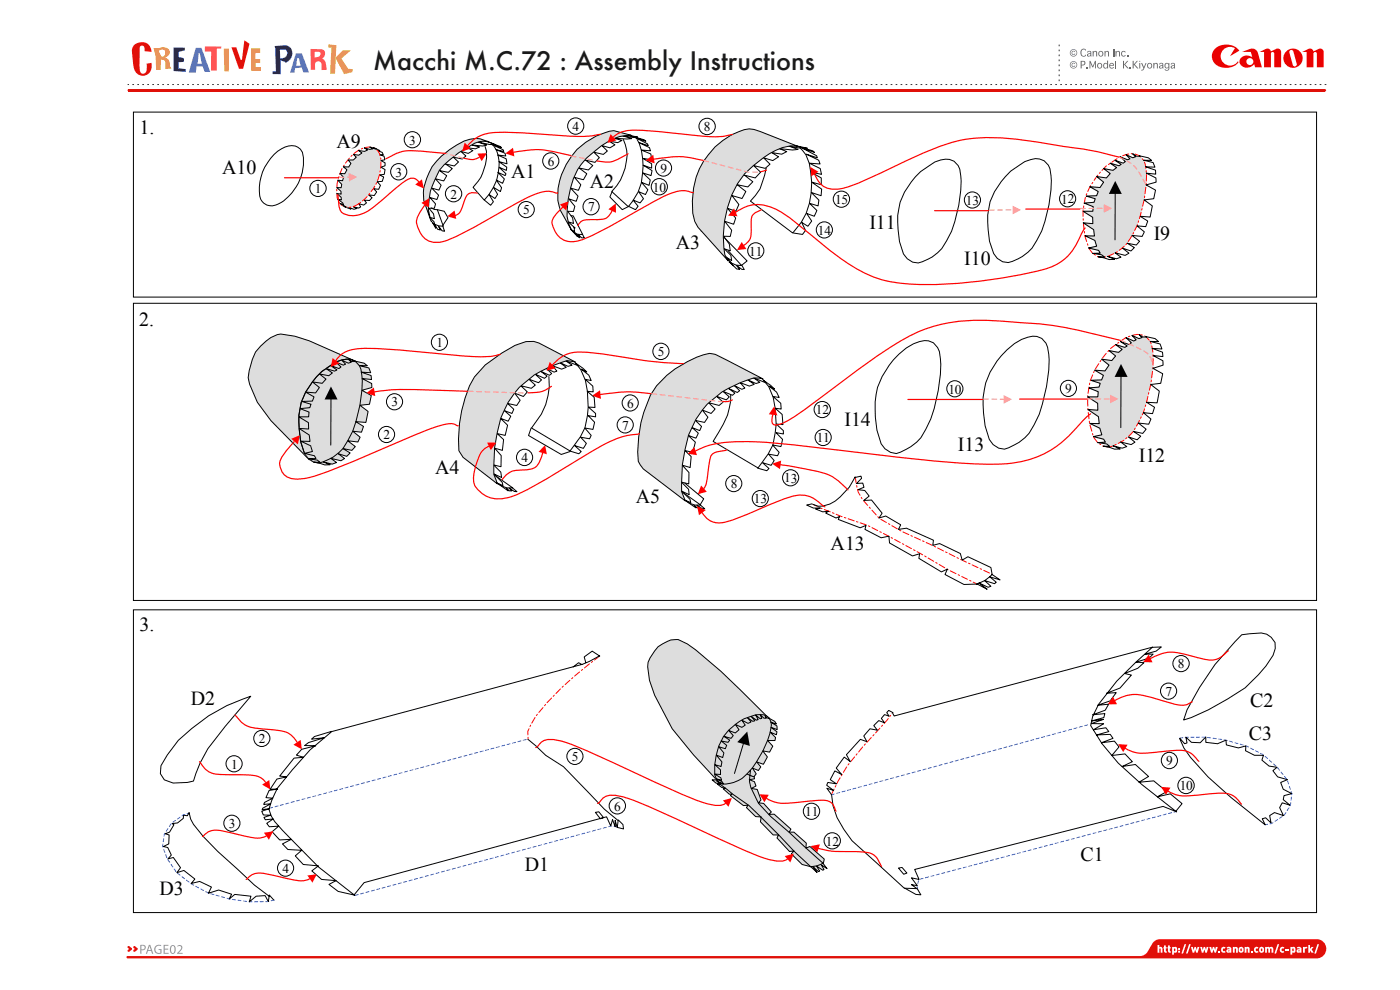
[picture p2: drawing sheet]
<svg xmlns="http://www.w3.org/2000/svg" width="297mm" height="210mm" viewBox="0 0 297 210" stroke-linecap="round" stroke-linejoin="round" font-family="sans-serif">
<defs><g id="words">
<text font-size="5.3" fill="#1a1a1a" x="79.2" y="14.9">Macchi M.C.72 : Assembly Instructions</text>
<g font-size="4.2">
<text x="29.6" y="28.4">1.</text>
<text x="71.4" y="31.4">A9</text>
<text x="47.1" y="36.9">A10</text>
<text x="108.4" y="37.7">A1</text>
<text x="125.1" y="39.8">A2</text>
<text x="143.4" y="52.8">A3</text>
<text x="184.4" y="48.6">I11</text>
<text x="244.8" y="51">I9</text>
<text x="204.5" y="56.2">I10</text>
<text x="29.5" y="69.1">2.</text>
<text x="179.1" y="90.4">I14</text>
<text x="203.2" y="95.7">I13</text>
<text x="92.3" y="100.4">A4</text>
<text x="241.6" y="98">I12</text>
<text x="134.9" y="106.8">A5</text>
<text x="176.2" y="116.6">A13</text>
<text x="29.6" y="133.9">3.</text>
<text x="40.5" y="149.6">D2</text>
<text x="265.2" y="149.9">C2</text>
<text x="264.9" y="157">C3</text>
<text x="111.4" y="184.8">D1</text>
<text x="229.2" y="182.7">C1</text>
<text x="33.9" y="189.9">D3</text>
</g>
<g font-size="2.8">
<text x="121.5" y="27.8">4</text>
<text x="149.3" y="27.8">8</text>
<text x="86.8" y="30.7">3</text>
<text x="116.2" y="35.2">6</text>
<text x="66.8" y="41">1</text>
<text x="83.9" y="37.5">3</text>
<text x="138.5" y="40.6">10</text>
<text x="140.1" y="36.6">9</text>
<text x="95.5" y="42.1">2</text>
<text x="111" y="45.5">5</text>
<text x="124.7" y="44.9">7</text>
<text x="177.1" y="43.3">15</text>
<text x="204.9" y="43.5">13</text>
<text x="225.1" y="43.2">12</text>
<text x="173.5" y="49.8">14</text>
<text x="159" y="54.2">11</text>
<text x="92.6" y="73.6">1</text>
<text x="139.6" y="75.6">5</text>
<text x="201.2" y="83.5">10</text>
<text x="226" y="83.4">9</text>
<text x="83" y="86.2">3</text>
<text x="133" y="86.5">6</text>
<text x="173.1" y="87.9">12</text>
<text x="81.3" y="93.2">2</text>
<text x="132" y="91.2">7</text>
<text x="173.3" y="93.8">11</text>
<text x="110.6" y="98">4</text>
<text x="155" y="103.6">8</text>
<text x="159.9" y="106.8">13</text>
<text x="166.4" y="102.3">13</text>
<text x="249.9" y="141.8">8</text>
<text x="247.3" y="147.6">7</text>
<text x="54.9" y="157.7">2</text>
<text x="121.3" y="161.4">5</text>
<text x="49" y="163.1">1</text>
<text x="247.4" y="162.3">9</text>
<text x="250.3" y="167.6">10</text>
<text x="130.3" y="171.9">6</text>
<text x="170.8" y="173.1">11</text>
<text x="48.5" y="175.7">3</text>
<text x="175.2" y="179.4">12</text>
<text x="59.9" y="185.2">4</text>
</g>
</g></defs>
<g fill="none" stroke="#000" stroke-width=".21">
<path d="M148.7 49l3.5-.1 6.3 6.5-1.1 .8M127.2 139.1l-3.6 1.8-53.2 14.3-4.6 3.9-3.8 4.2-3.1 3.9-1.3 2.7-.6 1.7 .6 1.5 .7 1.2 9.2 9.6 7.7 6M127.2 139.2l-1.6-1.1-1.7 1.2 .4 1.3M244.4 137.3l2-.1-1.1 .9-2.4 .7h1.7l-.8 .8-2.8 .8 1.7 .2-1.3 1.2-2.8 1.1 1.4 .3-2.4 2.8-2.8 1.1 2-.2-1.3 1.8-2.6 .9 2.3-.2-.7 1.3-2.7 .9 2.6-.2-.2 .8-2.7 .7 2.6-.3-2.6 .9h2.6l-2.1 1.3 2.6-.4 .6 .8-2.6 .7 2.9-.1 .6 .8-2.4 1 2.7-.4 1 1.2-1.5 1.9 2.8-.4 1.5 1.7-2.1 1 2.8-.4 2.8 2.5-2.1 1.2 3.2-.3 2.7 2.3-2 1.1 2.8-.6 2.5 2.1-1.3 1.5M263.4 134.6l4.2-.3 1.1 .2a2.9 2.9 0 0 1 1.4 4.5l-1.6 2.3-1.6 1.9-2.8 2.7a49.7 49.7 0 0 1-13 6.8l.7-2.1a55 55 0 0 1 11.6-16zM37.8 157a37 37 0 0 1 15.4-9.3l-5.4 6.4-3.7 4.7-1.7 3.1-1.4 3.8-1.3 .3-3 .1-1.8-.7-.9-1.3 .1-1.7 1.4-2.3zM70.3 155.1l-3.6 1.1-.6 .6 2.7-.3-3.3 1-.9 .6 2.4 .1-3 .7-1.1 1.3 1.5 .4-2 .2-3.1 3.8 1.5 .2-2.1 .5-1.4 2.1h1.6l-1.8 .3-.7 1.5 1.5 .1-1.8 .9-.2 .4 1.5-.1-1.7 .9-.1 .3 1.5-.1-1.6 .5 .4 .8h1.5l-1.4 .5 .3 .5 1.6-.2-1.3 1 .5 .7 2-.2-1.4 1.2 1.6 1.8 2.5-.2-1.9 1 1.2 1.2 2.9 .2-1.4 1.2 1.7 1.8 3.2 .3-1.3 1 2 1.8 3.1 .3-1.5 .8 1.9 1.5 3.6 .8M112 156.8l3.8 3.4 3.7 2.4 8.7 9 2.9 2.5-.1 1.3M123.4 141l-.6-.4-1.2 .9M189.4 151.3l.3 .6 54.8-14.6-3.5 3.1-4.1 4.1-3.8 4.9-1.3 2.6-.4 1.9 2.4 3.9 3.4 4.1 5 4.5 7.4 5.8M189.4 151.2l-.9-.5-.4 .5 .5 .7-1-.3-.6 .8 .6 .9-1.2-.4-1 1 .7 1-1.5-.3-1.4 1.5 .7 1.2-1.4-.5-2.9 3.3 .8 1.4-1.3-.9-1.7 2.3 1.1 1.4-1.4-.8-1 1.9 1.3 .9-1.8-.3-.2 .6 1.5 1.1-1.5-.5 1 1.4M250.3 156.7l.8 2 1.4 1.9 3.8 4.2 4.9 4.4 7.2 5.7"/>
<path d="M250.3 156.7l1 1.1 .5-.2-.2-1.2 1.2 1.1 1.8 .1 1.2-1.3v1.2l2.5 .3 1.8-.8 .1 1 2.5 .7 1.6-.5-.1 1 1.9 1h1.9l-.3 1 1.5 1.3 1.7 .3-.9 .7 1 1.3 2.1 .6-1.4 .6 .5 1.4 1.8 .9-1.6 .5-.2 .8 1.5 1.2-1.7-.5-.5 1 .8 1.7-1.9-.6-1 .6 .2 1.6-1.1-1.1-.7 .2 .6 1.2M126.3 172.3l.7-.1 1 1.2-.6 .3zM131.2 173.9l.9 1 .2 .9-1.4-.3-.4-1.5v1.4l-.6-1.6-.3 1.4-.9-1.9-51.5 13.9-2 2.6M176.4 168.7l.3 2.2 .9 2.5 1.4 2.5 1.7 2.4 11.1 10.1 2.8 .1M249.3 172.1l-2.6-1-52.7 13.3 1 2.1-1.6-.3 1.2 1.7-1.2-.3 1.2 1 .8 1.2-1.1-.1-2.4-1.3M57.1 190.1l-3.1-2.4-7.8-7.1-3-3.1-2.2-2.6-.5-1.1-.4-1.4-.4 .6-.8-.1v.7l-1.2 1-1.2 .1 .4 .2-.9 1.6-1 .4 .9 .2-.1 1.9-1.1 .6 .9 .2 .7 1.6-.7 .8 1.2-.3 1.5 2.2-.8 1 1.5-.5 2.3 1.9-.7 .9 1.8-.4 2.5 1.2-.7 1.3 2.2-.7 2.7 .9-.5 1 1.2-1 3.4 .4-.3 1.2 1.4-1.2 1.9-.1 .7 1.2 .2-1.3 1 1.1M190.6 184.1l.8-.1 1 1.2-.7 .2z"/>
</g>
<path d="M250.3 156.6a27.5 27.5 0 0 1 17.7 3.5l2.9 2.6 2.2 2.7 .9 2.9-.2 2.5-1.3 2.1-2.7 1.8-1.4 .2M57.2 171.4l54.8-14.7M176.3 168.6l54.8-14.9M58.2 190.9l-1.5 .3-3.8 .1-4.2-.6-4.5-1.3-3.7-2-3.1-2.3-1.9-2.9-1-2.6a7.2 7.2 0 0 1 5.6-7.1M75.3 189.9l54.2-14.7h.8l.8 .3M194.7 188.6l-.2-.6 .5-1.5 54.5-14.3" fill="none" stroke="#3365ff" stroke-width=".21" stroke-dasharray=".7 .5"/>
<path d="M127.2 139.2a72.8 72.8 0 0 0-13.5 12.7l-1.7 3.3v1.5M176.3 168.6l1.5-3 2-3.2 3.4-4.1 5-5.5 1.2-1.6" fill="none" stroke="#f00" stroke-width=".21" stroke-dasharray="1.4 .5 .3 .5"/>
<path d="M151.1 165.4h.8l7.3-1.9 .9 .1-.1 .3-1 .6 1 .1v.6l-1.1 .2 1.1 .4 .4 .9-1 .5 1.2 .3 .8 2.2-.5 .6 1.1 .1 1.6 1.8-.5 .5h1.1l3.6 3.2-.4 .6h1l2.7 2.3-.1 1.1 .8-.3 3.1 2.6-.2 1 .8 1.1-1.3-.8 .6 .9-.2 .2-1.4-.9 .7 1.1-.3 .1-1.2-1.1 .9 1.3-1.3-1.3-1.8-.4-2.3-2.3 .5-.6-.9 .1-2.7-2.9 .4-.6h-1.2l-2.7-2.8 .2-1-1.2-.1-1.9-1.9 .3-.5-1 .1-2.7-2.1 .3-.4-.6 .1-1.3-1.2 .5-.1-.8-.2-.9-.7 .7 .1-1-.3z" fill-rule="evenodd" fill="#ddd"/>
<path d="M159.2 163.5l.9 .1-.1 .3-1 .6 1 .1v.6l-1.1 .2 1.1 .4 .4 .9-1 .5 1.2 .3 .8 2.2-.5 .6 1.1 .1 1.6 1.8-.5 .5h1.1l3.6 3.2-.4 .6h1l2.7 2.3-.1 1.1 .8-.3 3.1 2.6-.2 1 .8 1.1-1.3-.8 .6 .9-.2 .2-1.4-.9 .7 1.1-.3 .1-1.2-1.1 .9 1.3-1.3-1.3-1.8-.4-2.3-2.3 .5-.6-.9 .1-2.7-2.9 .4-.6h-1.2l-2.7-2.8 .2-1-1.2-.1-1.9-1.9 .3-.5-1 .1-2.7-2.1 .3-.4-.6 .1-1.3-1.2 .5-.1-.8-.2-.9-.7 .7 .1-1-.3-.8-.7h.8" fill="none" stroke="#000" stroke-width=".21"/>
<path d="M139.6 137.2a6.7 6.7 0 0 1 4.3-1.5l1.9 .9 1.8 1.3 5.3 4.5 10.3 10-10.9 13.4-5.2-5.7-4.5-5.5-3.7-7.1-1.1-3.2-.4-2.9a6.9 6.9 0 0 1 2.2-4.2z" fill-rule="evenodd" fill="#ddd"/>
<path d="M163.2 152.4l-10.3-10-5.3-4.5-1.8-1.3a4.2 4.2 0 0 0-5.3 0 8 8 0 0 0-3 3.9l-.1 .9 .4 2.9 1.1 3.2 3.7 7.1 4.5 5.5 5.2 5.7" fill="none" stroke="#000" stroke-width=".21"/>
<path d="M154.5 154.9l1.5 .6 .7-.7-.7-1.1 1.3 .6 .8-.5-.7-1 1.2 .6 .7-.3-.7-.9 1.1 .8 .4-.1-.7-.9 1.1 .8 .4-.2-.6-.9 1 .8 .4-.1-.4-.8 .8 .7h.5l-.3-.5 .4 .5h.5a3.6 3.6 0 0 1 .1 3.4 21.6 21.6 0 0 1-4.8 8.5 6.3 6.3 0 0 1-5.2 2.1l-.7-.4 .8 .3-.2-.4-1.3-.6 1.2 .3-.2-.5-1.3-.8 1.2 .1v-1l-1.2-1.1 1.4 .4 .1-1-1.1-1.5 1.3 .6 .3-1-1.2-1.3 1.5 .4 .2-.7-1.1-.9 1.4 .3 .4-.5-1.2-.8 1.5 .4 .5-.6z" fill-rule="evenodd" fill="#ddd"/>
<path d="M154.5 154.9l1.5 .6 .7-.7-.7-1.1 1.3 .6 .8-.5-.7-1 1.2 .6 .7-.3-.7-.9 1.1 .8 .4-.1-.7-.9 1.1 .8 .4-.2-.6-.9 1 .8 .4-.1-.4-.8 .8 .7h.5l-.3-.5 .4 .5h.5a3.6 3.6 0 0 1 .1 3.4 21.6 21.6 0 0 1-4.8 8.5 6.3 6.3 0 0 1-5.2 2.1l-.7-.4 .8 .3-.2-.4-1.3-.6 1.2 .3-.2-.5-1.3-.8 1.2 .1v-1l-1.2-1.1 1.4 .4 .1-1-1.1-1.5 1.3 .6 .3-1-1.2-1.3 1.5 .4 .2-.7-1.1-.9 1.4 .3 .4-.5-1.2-.8 1.5 .4 .5-.6z" fill="none" stroke="#ddd" stroke-width=".21"/>
<path d="M154.5 154.9l1.5 .6 .8-.7-.8-1.1 1.4 .6 .7-.5-.7-1 1.3 .6 .6-.3-.7-.9 1.1 .8 .4-.1-.7-.9 1.1 .8 .4-.2-.6-.9 1 .8 .3-.1-.3-.8 .8 .7h.4l-.2-.5 .4 .5 .5 .1-.1-.1 1.3 .7 .3 .6-1.2-.4 1.3 .8 .1 .8-1.3-.5 1.2 .9-.1 .7-1.3-.6 1.1 1.2-.1 .6h-1.6l1.1 1.2-.6 1.2-1.5-.2 1 1.3-.8 1.5-1.5-.5 .9 1.1-.5 .7-1.3-.5 .8 1.3-.5 .6-1.4-.6-5.1 2.1-.8-.3 .9 .3-.3-.5-1.2-.6 1.1 .3-.2-.5-1.3-.8 1.2 .1v-1l-1.1-1.1 1.3 .4 .1-1-1.1-1.4 1.3 .5 .3-1-1.1-1.3 1.4 .4 .3-.7-1.2-.9 1.5 .3 .3-.5-1.2-.8 1.5 .4 .5-.6z" fill-rule="evenodd" fill="#ddd"/>
<path d="M154.6 154.9a10 10 0 0 1 6.7-3.3 2.21 2.21 0 0 1 2.2 3.2 20.4 20.4 0 0 1-6.1 10.3 7.2 7.2 0 0 1-4 1.2l-.8-.4-.6-.7-.4-.9a13.1 13.1 0 0 1 3-9.4zM157.7 157.7l-1.9 6.4M152 165.6l3.5 2.9 3.4 2.3 6.2 6.2 3.5 3.7 3.4 3.1M158.5 164.2l1.4 .6 .5-.6-.8-1.3 1.3 .5 .5-.7-.9-1.1 1.5 .5 .8-1.5-1-1.3 1.5 .2 .6-1.2-1.1-1.2h1.6l.1-.6-1.1-1.2 1.3 .6 .1-.7-1.2-.9 1.3 .5-.1-.8-1.3-.8 1.2 .4-.3-.6-1.3-.7 .1 .1-.5-.1-.4-.5 .2 .5h-.4l-.8-.7 .3 .8-.3 .1-1-.8 .6 .9-.4 .2-1.1-.8 .7 .9-.4 .1-1.1-.8 .7 .9-.6 .3-1.3-.6 .7 1-.7 .5-1.4-.6 .8 1.1-.8 .7-1.5-.6 1.1 1.1-.5 .6-1.5-.4 1.2 .8-.3 .5-1.5-.3 1.2 .9-.3 .7-1.4-.4 1.1 1.3-.3 1-1.3-.5 1.1 1.4-.1 1-1.3-.4 1.1 1.1v1l-1.2-.1 1.3 .8 .2 .5-1.1-.3 1.2 .6 .3 .5-.9-.3 .8 .3M159.2 163.5l-.2 2.3 .3 1.2 1.6 3.4 2.6 2.8 11.1 9.9M174.6 183.1a4.9 4.9 0 0 1-2.7 .7" fill="none" stroke="#000" stroke-width=".21"/>
<path d="M158.5 155.2l.6 3-2.7-.8z" fill="#000"/>
<path d="M74.6 33a5.1 5.1 0 0 1 4.5-1.7 2.53 2.53 0 0 1 1.7 2.4 10.3 10.3 0 0 1-6 10.1 2.56 2.56 0 0 1-3.4-2.9 10.5 10.5 0 0 1 3.2-7.9z" fill-rule="evenodd" fill="#ddd"/>
<path d="M79.4 31.4l1.2 .5-.4 .1 .9 .3 .2 .5h-.7l.9 .3 .1 .8-.8 .2 .9 .4v.7l-.9 .3 .9 .5-.2 1-1 .1 .9 .4-.3 1-1.1 .1 .7 .7-.4 .9-1-.2 .6 .7-.5 .8-1.2-.2 .7 .6-.5 .6-1.1-.1 .5 .6-.6 .5-1.1-.3 .4 .7-.4 .2-1.1-.3 .7 .4-.6 .2-1.1-.4 .4 .4-1.5-.6" fill="none" stroke="#000" stroke-width=".21"/>
<path d="M74.3 33l1.5-1.5 2.6-.7 1.5 .8-1.5-.4 .7 .4-.7 .1-1.1-.3 .7 .4-.7 .3-1.3-.2 .8 .6-.7 .4-1.1-.1 .6 .5-.6 .6h-1.1l.5 .8-.4 .7h-1.2l.8 .6-.5 .9-1-.1 .8 .8-.2 .7-1.1-.1 .9 .9-.1 .7h-1l.9 .8v.6l-.9-.2 1 .9v.5l-.8-.1 1.1 .7 .2 .4-.8-.2 1.3 .8-.9-.2-.7-.7a7.8 7.8 0 0 1-.3-5.2l1-2.6z" fill-rule="evenodd" fill="#fff"/>
<path d="M74.6 33a5.1 5.1 0 0 1 4.5-1.7 2.53 2.53 0 0 1 1.7 2.4 10.3 10.3 0 0 1-6 10.1 2.56 2.56 0 0 1-3.4-2.9 10.5 10.5 0 0 1 3.2-7.9z" fill="none" stroke="#f00" stroke-width=".21" stroke-dasharray="1.4 .5 .3 .5"/>
<path d="M58.2 32.8a5.1 5.1 0 0 1 4.4-1.8 2.4 2.4 0 0 1 1.8 2.4 10.5 10.5 0 0 1-5.4 9.9 2.64 2.64 0 0 1-2.9-.1 2.64 2.64 0 0 1-1.1-2.7 10.4 10.4 0 0 1 3.2-7.7zM79.1 31.3l.8 .3-1.5-.4 .7 .4-.7 .1-1.1-.3 .7 .4-.7 .3-1.3-.2 .8 .6-.7 .4-1.1-.1 .6 .5-.6 .6h-1.1l.5 .8-.4 .7h-1.2l.8 .6-.5 .9-1-.1 .8 .8-.2 .7-1-.1 .8 .9-.1 .7h-1l.9 .8 .1 .6-1-.2 1 .9v.5l-.7-.1 1 .7 .2 .4-.8-.2 1.3 .8-.4-.2M102.8 42.4l1.3 1.1 .6-.7-1-1.5 1.3 .8 .6-.9-.9-1.5 1.5 .9 .2-.8-1.1-1.6 1.3 .7 .4-.9-1.4-1.4 1.6 .6 .1-.3-1.4-1.4 1.5 .6 .1-.6-1.7-1.2 1.8 .4-.2-1-1.8-.8 1.7 .2-.2-.6-1.9-.8 1.7 .4-.2-.3-2.4-1.2 2.1 .7-3.1-1.3 1.8 .7-1.3-.1-2.4-.5 1.8 .7-.8 .2-2.3-.2 1.6 .4-.8 .4-1.7-.2 1.1 .5-1 .6-1.5-.4 1 1-.7 .6-1.9-.4 1.1 1.1-.9 .8-1.9-.4 1.5 1-.9 .8-1.9-.4 1.6 1.1-.7 1.1-1.7-.5 1.2 1.4-.5 1-1.5-.4 1.4 1.5-.3 .9-1.5-.4 1.2 1.4-.3 .9h-1.1l1 1.2 .1 1-1-.3 1 .9 .2 .7-.5-.4 .6 1.1-.1-.7 .5 .9 .6 .2-.4-.8 .8 1 .5 .1-.3-1.1" fill="none" stroke="#000" stroke-width=".21"/>
<path d="M93.6 33.1a16.2 16.2 0 0 1 6.1-3.6l1.2-.1 1 .1 1.8 .6a4.7 4.7 0 0 0-4.3 1 21 21 0 0 0-6.2 5 16.7 16.7 0 0 0-2.2 6.5l-.1 1.9 .5 2.3-1.5-4.3a11.3 11.3 0 0 1 2.8-8.4z" fill-rule="evenodd" fill="#ddd"/>
<path d="M104.6 30.7a7 7 0 0 1 1.1 6 11 11 0 0 1-3 5.7l-2.3-2.7a10 10 0 0 0 2.8-7.7l-.3-.9M91.3 46.2l-.4-1.7a15.1 15.1 0 0 1 1.5-6.6l.8-1.8a21.4 21.4 0 0 1 8.5-6.1l2 .1a6.1 6.1 0 0 0-6.8 .7 13 13 0 0 0-6.7 8l-.4 2 .1 1.7 1.5 4.3M91.5 44.1l.6 .3 .7 .1 1.2 3.5-1-.1-1-.4-.5-.6M133.3 43.8l1.5 .7 .6-.7-1.1-1.4 1.5 .6 .7-.8-1-1.5 1.4 .6 .5-1.1-1.3-1.5 1.6 .6 .2-1.1-1.5-1.5 1.7 .5 .2-1-1.9-1.2 1.8 .7v-1l-1.8-1.1 1.8 .3-.1-1.2-2.1-.9 2 .2-.2-.7-2.3-1 2 .6-.1-.4-2.6-1.3 2.2 .8-.3-.3-3.4-1 2 .4-1.1 .1-2.3-.5 2.1 .7-1 .1-2.7-.2 1.6 .5-.9 .5-1.8-.3 1.3 .7-1.1 .7-1.7-.5 1.1 1.1-.8 .8-2-.5 1.2 1.1-1 1-2-.4 1.6 1.1-1 1-2-.5 1.7 1.3-.7 1.2-1.9-.5 1.3 1.6-.5 1.2-1.6-.5 1.5 1.7-.4 1.1-1.5-.5 1.2 1.6-.2 1.1-1.3-.1 1.1 1.4 .2 1.2-1.2-.3 1.5 1.3-.2-.2 .1 .9-.9-.5 1.2 .9 .3 .6-1.1-1.1 1.4 1.3 .2 .1-.4-.8 .8 .8 .6 .1-.4-.8" fill="none" stroke="#000" stroke-width=".21"/>
<path d="M122.4 31.7a14.3 14.3 0 0 1 7.8-4l3.7 1a11.2 11.2 0 0 0-7.9 3.5 12.6 12.6 0 0 0-4.9 7.6l-.6 2.4-.2 3.7 .3 1.5 .7 1.5-2.4-4.2a12 12 0 0 1 2.3-11.5z" fill-rule="evenodd" fill="#ddd"/>
<path d="M122.4 31.7a14.3 14.3 0 0 1 7.8-4l3.7 1a11.2 11.2 0 0 0-7.9 3.5 12.6 12.6 0 0 0-4.9 7.6l-.6 2.4-.2 3.7 .3 1.5 .7 1.5-2.4-4.2a12 12 0 0 1 2.3-11.5zM132.2 29.6a10 10 0 0 1-1.4 9.8l-1 1.2 3.5 3.2a11.7 11.7 0 0 0 3.1-8.6 11.1 11.1 0 0 0-1.2-5.6M121.1 45.7l.5 .1 2 3.9h-1.1l-.4-.2M168.3 49.4l1.9 .3 .7-.8-.8-1.7 1.3 .8 .8-1.1-1.1-1.6 1.6 .6 .6-1.3-1.6-1.5 1.9 .6 .1-1.3-1.6-1.6 2.1 .7 .1-1.4-2.1-1.5 2 .6v-1.5l-2.1-1.2 2.2 .5-.3-1.2-2.3-1.2 2.3 .2-.3-.8-2.6-1.3 2.3 .8-.1-.5-3.1-1.6 2.6 .9-.4-.3-3.8-1.2 2.7 .6h-1.8l-2.2-.4 2 .7-1.2 .1-2.8-.3 1.6 .7-1.1 .5-2.1-.3 1.5 .9-1.3 .8-1.9-.6 1.3 1.3-1 .9-2.4-.6 1.5 1.4-1.2 1.2-2.3-.5 1.8 1.4-1.1 1.1-2.2-.5 1.8 1.4-.8 1.5-2.1-.6 1.4 1.9-.6 1.4-1.8-.6 1.8 2.1-.5 1.3-1.9-.7 1.5 1.9-.3 1.4-1.4-.1 1.2 1.7 .2 1.4-1.2-.4 1.4 1.4 .1 1.1-1.2-.8 1.6 1.9-.8-.8 1.5 1.5h.6l-.7-.8 1.2 .8 .5 .1-.6-1" fill="none" stroke="#000" stroke-width=".21"/>
<path d="M151.7 31.1a13.5 13.5 0 0 1 7.2-3.8l1.1 .2 1.4 .4 7.8 3.1a9.8 9.8 0 0 0-7.2 2.4 17 17 0 0 0-7.7 10.7 22 22 0 0 0-.5 10l.7 1.3-6.4-7.2-.7-1.2a16.3 16.3 0 0 1 4.3-15.9z" fill-rule="evenodd" fill="#ddd"/>
<path d="M151.7 31.1a13.5 13.5 0 0 1 7.2-3.8l1.1 .2 1.4 .4 7.8 3.1a9.8 9.8 0 0 0-7.2 2.4 17 17 0 0 0-7.7 10.7 22 22 0 0 0-.5 10l.7 1.3-6.4-7.2-.7-1.2a16.3 16.3 0 0 1 4.3-15.9zM169.8 31.4a6.6 6.6 0 0 1 2.2 5.1 14.9 14.9 0 0 1-3.8 12.9l-9-6.7 2-2.6 1-2.9 .3-1.5M195.3 36.4l1.9-1.3a5 5 0 0 1 5.2-.9l.9 .9a10.7 10.7 0 0 1 .5 5.3 25.3 25.3 0 0 1-4 12.3 9.5 9.5 0 0 1-5 3.1l-1.2-.2-1.1-.7-.8-1a18.6 18.6 0 0 1-.8-11 17 17 0 0 1 4.4-6.5zM154.5 53.2l2.8 3.1-1.1-.1-1.5-.6" fill="none" stroke="#000" stroke-width=".21"/>
<path d="M234.1 35.8l2 .3 .7-.6-1.3-.9 1.8 .6 .6-.3-1.4-.9 1.8 .6 .4-.3-1.1-1 1.6 .6 .5-.2-.9-.9 1.5 .7 .6-.2-.6-.7 .7 .5h.8l-.1-.1 .9 1a10.9 10.9 0 0 1 .5 5.2 25.7 25.7 0 0 1-3.7 12 8.5 8.5 0 0 1-5.3 3.4l-1.2-.1h1.4l-.6-.5-1.9-.3h1.6l-.4-.6-2.1-.5 1.7-.4-.4-1.2-2.1-1h2l-.1-1.3-2.2-1.4 2 .1v-1.3l-2.1-1.3h2.1l.1-1-1.9-.7 2.1-.2 .2-.7-1.9-.6 2.2-.1 .3-.9-1.7-1 2.1 .2 .8-1.2-1.5-1.1 2.1 .2 .8-.9z" fill-rule="evenodd" fill="#ddd"/>
<path d="M234.1 35.8l2 .3 .7-.6-1.3-.9 1.8 .6 .6-.3-1.4-.9 1.8 .6 .4-.3-1.1-1 1.6 .6 .5-.2-.9-.9 1.5 .7 .6-.2-.6-.7 .7 .5h.8l-.1-.1 .9 1a10.9 10.9 0 0 1 .5 5.2 25.7 25.7 0 0 1-3.7 12 8.5 8.5 0 0 1-5.3 3.4l-1.2-.1h1.4l-.6-.5-1.9-.3h1.6l-.4-.6-2.1-.5 1.7-.4-.4-1.2-2.1-1h2l-.1-1.3-2.2-1.4 2 .1v-1.3l-2.1-1.3h2.1l.1-1-1.9-.7 2.1-.2 .2-.7-1.9-.6 2.2-.1 .3-.9-1.7-1 2.1 .2 .8-1.2-1.5-1.1 2.1 .2 .8-.9z" fill="none" stroke="#ddd" stroke-width=".21"/>
<path d="M234.6 35.2l1.9-1.2a5.7 5.7 0 0 1 4.2-1.3 3.3 3.3 0 0 1 2.4 3.4 27.7 27.7 0 0 1-2.9 13.8 9.1 9.1 0 0 1-6.1 4.7l-1.2-.1-1.1-.8-.8-1-.9-2.6a20 20 0 0 1 .2-8.4 17.2 17.2 0 0 1 4.3-6.5z" fill="none" stroke="#f00" stroke-width=".21" stroke-dasharray="1.4 .5 .3 .5"/>
<path d="M214.4 36.3l1.9-1.3a5.9 5.9 0 0 1 4.2-1.3 3.3 3.3 0 0 1 2.5 3.5 27.2 27.2 0 0 1-3.1 13.8 9.1 9.1 0 0 1-6 4.7l-1.2-.2-1.1-.7-.8-1-.9-2.6a20 20 0 0 1 .1-8.4 17.2 17.2 0 0 1 4.4-6.5zM234.1 35.8l2 .3 .8-.6-1.4-.9 1.9 .6 .5-.3-1.4-.9 1.8 .6 .4-.3-1.1-1 1.6 .6 .5-.2-.8-.9 1.4 .7 .6-.2-.6-.7 .8 .5h.7l-.1-.1 1.9 .5 .7 .5h-1.7l2 .5 .4 1-2-.1 2.1 .7 .1 .8-2-.2 2 1 .1 .9-2.2 .6 2 1.1-.3 1.9-2.1 .2 1.8 1.3-.5 2.3-2.1-.1 1.6 1-.4 1.2-1.9-.2 1.6 1.3-.5 1-2.2-.3 1.6 1.3-.6 .8-2-.4 1.5 .9-.7 .7-1.7-.6 1.3 1.1-.8 .5-2.2-.6 1.3 1-1 .3-1.8-.5 1.5 .6-1.2 .1-2.4-.6h1.4l-.6-.5-1.9-.3h1.6l-.3-.6-2.1-.5 1.6-.4-.3-1.2-2.1-1 2 .1-.2-1.4-2.2-1.4 2 .1v-1.3l-2-1.3h2l.1-1-1.9-.7 2.1-.2 .3-.7-2-.6 2.2-.1 .4-.9-1.8-1 2.2 .2 .7-1.2-1.5-1.1 2.1 .2 .8-.9zM236.6 41l-.1 9.9" fill="none" stroke="#000" stroke-width=".21"/>
<path d="M236.6 38.4l1.4 2.7h-2.8z" fill="#000"/>
<path d="M72 37.6h2.1" fill="none" stroke="#ff9a9a" stroke-width=".25" stroke-dasharray="1 .8"/>
<path d="M74 36.7l1.8 .8-1.8 1z" fill="#ff9a9a"/>
<path d="M60.4 37.7h11.4M88.8 38.5a1.76 1.76 0 0 0-2.7-.2l-1.5 1.1-4.6 3.9a7.1 7.1 0 0 1-6.5 2.3 1.99 1.99 0 0 1-1.6-2.1l-.2-2.3" fill="none" stroke="#f00" stroke-width=".25"/>
<path d="M88.1 39.1l1.4-1.1 .4 2z" fill="#f00"/>
<path d="M101.7 33.4a3.5 3.5 0 0 1-3.3 .2" fill="none" stroke="#f00" stroke-width=".25"/>
<path d="M101.3 32.6l2-.1-1.1 1.7z" fill="#f00"/>
<path d="M98.3 33.6l-3.9-1.1" fill="none" stroke="#ff9a9a" stroke-width=".25" stroke-dasharray="1 .8"/>
<path d="M94.5 32.5l-1.4-.1a33.5 33.5 0 0 0-7.7-.3l-1.5 .5-2 1.1M127.4 28.5a22.3 22.3 0 0 1-8.4 .3l-3.1-.3a78.1 78.1 0 0 0-11.7-.3 7.1 7.1 0 0 0-4.9 2.6" fill="none" stroke="#f00" stroke-width=".25"/>
<path d="M98.6 30.3l1.3 1.2-1.9 .7z" fill="#f00"/>
<path d="M118.3 41a6.3 6.3 0 0 0-5.5 .5l-6.3 3.3a102.2 102.2 0 0 1-11.6 6.1 4.3 4.3 0 0 1-5.5-1.1l-.3-.6a3.5 3.5 0 0 1 .2-4.5l.8-1.2" fill="none" stroke="#f00" stroke-width=".25"/>
<path d="M89.4 43l1.7-1-.2 2z" fill="#f00"/>
<path d="M109 32.3a20.5 20.5 0 0 1 10.9 .4l1.3 .3" fill="none" stroke="#f00" stroke-width=".25"/>
<path d="M107.2 32.5l1.6-1.1 .3 1.8z" fill="#f00"/>
<path d="M121.2 33.1l5.1 1" fill="none" stroke="#ff9a9a" stroke-width=".25" stroke-dasharray="1 .8"/>
<path d="M133.2 32.6l-.4 .3a6.8 6.8 0 0 1-5.4 1.4l-.8-.2M155.3 28.5a14.6 14.6 0 0 1-6.8 .3l-4-.4a68.8 68.8 0 0 0-11.5-.7l-1.8 .6-1.1 .8" fill="none" stroke="#f00" stroke-width=".25"/>
<path d="M129.5 28.4l1.3 1.4-2 .5z" fill="#f00"/>
<path d="M138.7 33.8l.8-.1a19.8 19.8 0 0 1 9.9 .4" fill="none" stroke="#f00" stroke-width=".25"/>
<path d="M137 34l1.6-1.2 .3 1.9z" fill="#f00"/>
<path d="M149.3 34.1l9.3 2.4h2.6" fill="none" stroke="#ff9a9a" stroke-width=".25" stroke-dasharray="1 .8"/>
<path d="M162.6 36.1l-1.2 .3M147.1 40.8a6.4 6.4 0 0 0-5.5 .5l-6.3 3.4a99.4 99.4 0 0 1-11.6 6.1 4.4 4.4 0 0 1-5.6-1.2l-.7-1.2a2.25 2.25 0 0 1 .5-2.9l1.5-1.6" fill="none" stroke="#f00" stroke-width=".25"/>
<path d="M118.8 43.4l1.8-.7-.5 1.9z" fill="#f00"/>
<path d="M161.6 44.4l-.6 .3a2.14 2.14 0 0 0-1.7 2.6l.1 1.4a3.1 3.1 0 0 1-1.6 3.3" fill="none" stroke="#f00" stroke-width=".25"/>
<path d="M157.4 51.3l.9 1.5-2 .3z" fill="#f00"/>
<path d="M209.9 44.6l5-.1" fill="none" stroke="#ff9a9a" stroke-width=".25" stroke-dasharray="1 .8"/>
<path d="M214.8 43.6l1.8 .9-1.8 1z" fill="#ff9a9a"/>
<path d="M198.3 44.7h11.4" fill="none" stroke="#f00" stroke-width=".25"/>
<path d="M229.2 44.2h5.1" fill="none" stroke="#ff9a9a" stroke-width=".25" stroke-dasharray="1 .8"/>
<path d="M234.2 43.3l1.7 .9-1.7 .9z" fill="#ff9a9a"/>
<path d="M156 45a7.9 7.9 0 0 1 9.2-.3 93.1 93.1 0 0 1 10.1 7.8 33.5 33.5 0 0 0 12.6 7 66 66 0 0 0 21.8-.1 80 80 0 0 0 13.3-2.8 11.1 11.1 0 0 0 6.2-6.5l1-1.7M217.6 44.4h11.5" fill="none" stroke="#f00" stroke-width=".25"/>
<path d="M155.7 44.2l.7 1.7-1.9-.2z" fill="#f00"/>
<path d="M237.9 33.4l-1.2-.2a63.3 63.3 0 0 0-11.3-2.2l-1.4-.2a69 69 0 0 0-17.9-1.4 43.5 43.5 0 0 0-13.2 4.4l-1.7 .8a95.3 95.3 0 0 1-11.8 5.2 4.9 4.9 0 0 1-5.7-1.2l-.9-1.7" fill="none" stroke="#f00" stroke-width=".25"/>
<path d="M171.9 35.4l1.7 1-1.5 1z" fill="#f00"/>
<path d="M237.4 33.3a7.9 7.9 0 0 1 5 4.5l1 1.8" fill="none" stroke="#ff9a9a" stroke-width=".25" stroke-dasharray="1 .8"/>
<path d="M28.3 23.8h251v39.2h-251z" fill="none" stroke="#000" stroke-width=".21"/>
<path d="M55.3 73.4a7.2 7.2 0 0 1 4.2-2.5l3.1 .4 3 1 9.8 4.3-9.8 20.9-8.1-8.3-2.9-3.9-1.7-3.8-.3-1.4 .3-1.5 .6-2.4 .7-1.5z" fill-rule="evenodd" fill="#ddd"/>
<path d="M67.1 80a14.6 14.6 0 0 1 5.4-3.6 3.1 3.1 0 0 1 4.3 3.3 27.2 27.2 0 0 1-3 13.8 9 9 0 0 1-6 4.7l-1.2-.2-1.2-.7-.8-1a18.6 18.6 0 0 1-.7-11l.9-2.1zM75.4 76.6l-9.8-4.3-3-1-3.1-.4a9.1 9.1 0 0 0-6.6 7.7l-.3 1.5 .3 1.4 1.7 3.8 2.9 3.9 8.1 8.3" fill="none" stroke="#000" stroke-width=".21"/>
<path d="M67.7 79.3l2 .4 .8-.6-1.4-.9 1.9 .5 .4-.3-1.3-.9 1.8 .7 .4-.4-1.1-1 1.6 .7 .5-.3-.8-.8 1.4 .6 .6-.2-.6-.6 .8 .5h.7l-.1-.1 .9 .9a10.9 10.9 0 0 1 .5 5.3 25.1 25.1 0 0 1-3.7 11.9 8.1 8.1 0 0 1-5.3 3.5l-1.2-.2-1.1-.7-.9-1.1 1.7-.4-.3-1.3-2.1-.9h1.9l-.1-1.4-2.2-1.4 2 .2v-1.4l-2-1.2h2l.1-1-1.9-.8 2.1-.1 .2-.8-1.9-.5 2.2-.1 .4-.9-1.8-1 2.1 .1 .8-1.1-1.5-1.2 2.1 .3 .8-.9z" fill-rule="evenodd" fill="#ddd"/>
<path d="M67.7 79.3l2 .4 .8-.6-1.4-.9 1.9 .5 .4-.3-1.3-.9 1.8 .7 .4-.4-1.1-1 1.6 .7 .5-.3-.8-.8 1.4 .6 .6-.2-.6-.6 .8 .5h.7l-.1-.1 .9 .9a10.9 10.9 0 0 1 .5 5.3 25.1 25.1 0 0 1-3.7 11.9 8.1 8.1 0 0 1-5.3 3.5l-1.2-.2-1.1-.7-.9-1.1 1.7-.4-.3-1.3-2.1-.9h1.9l-.1-1.4-2.2-1.4 2 .2v-1.4l-2-1.2h2l.1-1-1.9-.8 2.1-.1 .2-.8-1.9-.5 2.2-.1 .4-.9-1.8-1 2.1 .1 .8-1.1-1.5-1.2 2.1 .3 .8-.9z" fill="none" stroke="#ddd" stroke-width=".21"/>
<path d="M67.8 79.3l1.9 .4 .8-.6-1.3-.9 1.8 .5 .5-.2-1.4-1 1.8 .7 .4-.4-1-1 1.5 .7 .5-.3-.8-.8 1.4 .6 .6-.2-.6-.6 .8 .5h.8l-.2-.1 1.9 .4 .7 .6-1.7-.1 2.1 .5 .3 1.1-2-.2 2.1 .8 .1 .8-2-.2 2.1 1.1v.8l-2.1 .6 2 1.1-.4 1.9-2 .2 1.7 1.3-.5 2.3-2.1-.2 1.6 1.1-.4 1.2-1.9-.2 1.6 1.2-.5 1.1-2.1-.3 1.6 1.2-.7 .8-1.9-.3 1.5 .9-.7 .7-1.8-.5 1.3 1-.8 .4-2.1-.5 1.2 .9-.9 .4-1.9-.5 1.4 .6h-1.1l-2.3-.6 1.3 .1-.6-.5-1.9-.3h1.6l-.3-.6-2.1-.5 1.7-.4-.4-1.2-2.1-1h2l-.2-1.3-2.2-1.4 2.1 .1-.1-1.4-2-1.2h2.1l.1-1-1.9-.7 2-.2 .3-.7-2-.6 2.3-.1 .3-.9-1.8-1 2.2 .1 .8-1.1-1.5-1.2 2.1 .3 .8-.9z" fill-rule="evenodd" fill="#ddd"/>
<path d="M67.1 80l1.2-1.2 1.8-1.3a5 5 0 0 1 5.2-.9l.9 .9a10.7 10.7 0 0 1 .6 5.3 25.3 25.3 0 0 1-4 12.4 9.5 9.5 0 0 1-5 3l-1.2-.2-1.2-.7-.8-1a18.6 18.6 0 0 1-.7-11l.9-2.1zM67.8 79.3l1.9 .4 .8-.6-1.3-.9 1.8 .5 .5-.2-1.4-1 1.8 .7 .4-.4-1-1 1.5 .7 .5-.3-.8-.8 1.4 .6 .6-.2-.6-.6 .8 .5h.8l-.2-.1 1.9 .4 .7 .6-1.7-.1 2.1 .5 .3 1.1-2-.2 2.1 .8 .1 .8-2-.2 2.1 1.1v.8l-2.1 .6 2 1.1-.4 1.9-2 .2 1.7 1.3-.5 2.3-2.1-.2 1.6 1.1-.4 1.2-1.9-.2 1.6 1.2-.5 1.1-2.1-.3 1.6 1.2-.7 .8-1.9-.3 1.5 .9-.7 .7-1.8-.5 1.3 1-.8 .4-2.1-.5 1.2 .9-.9 .4-1.9-.5 1.4 .6h-1.1l-2.3-.6 1.3 .1-.6-.5-1.9-.3h1.6l-.3-.6-2.1-.5 1.7-.4-.4-1.2-2.1-1h2l-.2-1.3-2.2-1.4 2.1 .1-.1-1.4-2-1.2h2.1l.1-1-1.9-.7 2-.2 .3-.7-2-.6 2.3-.1 .3-.9-1.8-1 2.2 .1 .8-1.1-1.5-1.2 2.1 .3 .8-.9zM70.2 84.7v9.7M120.8 95.7l2 .6 .5-.5-1.4-1.3 1.9 .6 .6-1-1.2-1.4 1.9 .4 .3-.7-1.3-1.6 1.7 .3 .3-1.5-1.3-1.4 1.5 .2v-.7l-1.5-1.4 1.4 .1-.1-2.1-1.5-1.3 1.2 .1v-1.2l-1.7-1.4 1.3 .2-.5-1.1-1.6-1.3 1.2 .6-.9-.8-1.5-1.1 .7 .6-2.8-1.1 1.4 1-.9 .2-1.7-.8 1.3 1-.9 .4-2-.7 .9 1.1-.6 .2-1.6-.8 1.1 1.1-.4 .4-1.9-.9 1.4 1.1-.6 .5-2-.9 1.4 1.2-.7 .6-2-.8 1.4 1.3-.9 .7-2.2-.6 1.4 1.3-.9 1-1.8-.7 1.1 1.5-.7 1.1-1.9-.4 1.3 1.2-.4 .9-1.6-.6 1.4 1.2-.6 1.1-1.6-.7 1.5 1.5-.5 2.2-1.7-.4 1.3 1.2-.2 2.3-1.7-.4 1.4 1.5v2.4l-1.6-.4 1.5 1.5 .2 1.2-1.6-.8 1.7 1.8 .2 .7-1.3-.6 2.4 1.7-.4-.6 .7 .6h.5l-.6-.6 1.1 .8h.6l-1.1-.9" fill="none" stroke="#000" stroke-width=".21"/>
<path d="M70.2 82l1.4 2.7h-2.7z" fill="#000"/>
<path d="M102.9 77.4l3.5-2.5 2.8-1.6 2.4-.8 1.6-.1 1.1 .4 7.7 4-1.7-.3a21.9 21.9 0 0 0-11.1 6.9 19.8 19.8 0 0 0-3.7 8.4l-.6 3.1-.1 5.7 .7 2-7.3-5.6-.8-1.4a27.8 27.8 0 0 1 3.3-15.6z" fill-rule="evenodd" fill="#ddd"/>
<path d="M102.9 77.4l3.5-2.5 2.8-1.6 2.4-.8 1.6-.1 1.1 .4 7.7 4-1.7-.3a21.9 21.9 0 0 0-11.1 6.9 19.8 19.8 0 0 0-3.7 8.4l-.6 3.1-.1 5.7 .7 2-7.3-5.6-.8-1.4a27.8 27.8 0 0 1 3.3-15.6zM121.9 76.8l1.3 1.6a16.9 16.9 0 0 1 1.4 9.8l-.5 2.5-1 2-2.2 3-8.1-4.9 .9-1.3a12.7 12.7 0 0 0 2.7-9.6M160.7 99.3l2 .6 .4-.5-1.3-1.2 1.8 .5 .6-1-1.1-1.4 1.9 .4 .3-.7-1.4-1.6 1.8 .3 .3-1.5-1.4-1.4 1.6 .3v-.8l-1.5-1.4 1.4 .2-.2-2.2-1.5-1.3 1.3 .2-.1-1.3-1.6-1.4 1.3 .2-.6-1.1-1.6-1.3 1.2 .6-.8-.8-1.5-1 .6 .5-2.8-1.1 1.4 1-.8 .3-1.8-.8 1.4 .9-1 .4-2-.7 1 1.1-.6 .3-1.6-.8 1.1 1.1-.5 .4-1.9-.9 1.4 1-.5 .4-2-.8 1.3 1.2-.6 .6-2.1-.7 1.4 1.2-.8 .7-2.3-.6 1.4 1.4-.8 .9-1.9-.7 1.2 1.5-.7 1.1-2-.4 1.3 1.3-.4 .8-1.6-.6 1.4 1.2-.6 1.1-1.6-.6 1.5 1.4-.5 2.2-1.7-.4 1.3 1.2-.2 2.4-1.7-.5 1.5 1.5-.1 2.4-1.5-.3 1.5 1.5 .1 1.1-1.6-.7 1.8 1.7 .1 .7-1.2-.5 2.3 1.6-.3-.5 .6 .5h.5l-.5-.5 1 .7h.6l-1.1-.9M104.9 100.8l3.9 2.7h-1.2l-1.1-.4-.9-.5" fill="none" stroke="#000" stroke-width=".21"/>
<path d="M141.5 79.6a22.4 22.4 0 0 1 9-4.6l1.2 .2 10.2 5.2-2-.2a19.7 19.7 0 0 0-12.3 8.7l-1.5 3.4a34.6 34.6 0 0 0-1.5 12l.8 1.9-8.9-6.7-1.1-1.6a28 28 0 0 1 2.6-14.1l1.3-2z" fill-rule="evenodd" fill="#ddd"/>
<path d="M141.5 79.6a22.4 22.4 0 0 1 9-4.6l1.2 .2 10.2 5.2-2-.2a19.7 19.7 0 0 0-12.3 8.7l-1.5 3.4a34.6 34.6 0 0 0-1.5 12l.8 1.9-8.9-6.7-1.1-1.6a28 28 0 0 1 2.6-14.1l1.3-2zM161.8 80.4l1.3 1.6a18.1 18.1 0 0 1 .9 12.3l-1 2-2.2 3-9.5-5.7a21.9 21.9 0 0 0 3.4-7l.3-1.5v-1.3M144.8 104.4l3.9 2.7h-1.3l-1.1-.3-.9-.6" fill="none" stroke="#000" stroke-width=".21"/>
<path d="M235.2 74.4l2.1 .3 .7-.6-1.4-1 2 .6 .5-.3-1.5-1 1.9 .7 .5-.4-1.2-1.1 1.7 .7 .4-.2-.8-1 1.5 .7 .6-.2-.6-.6 .8 .5h.8l-.1-.1a5.3 5.3 0 0 1 1.5 4.6 35.1 35.1 0 0 1-2.3 12 13.2 13.2 0 0 1-3.3 5l-2.9 1.6-.9 .3-1.2-.3 1.4 .1-.6-.5-2-.3 1.7-.1-.4-.6-2.2-.5 1.8-.5-.4-1.3-2.1-1.1 2 .1-.2-1.5-2.3-1.5 2.2 .1-.1-1.4-2.1-1.4h2.2v-1.1l-1.9-.8 2.1-.2 .3-.8-2-.6 2.3-.1 .3-1-1.8-1 2.2 .1 .8-1.2-1.5-1.3 2.1 .3 .8-1z" fill-rule="evenodd" fill="#ddd"/>
<path d="M235.2 74.4l2.1 .3 .7-.6-1.4-1 2 .6 .5-.3-1.5-1 1.9 .7 .5-.4-1.2-1.1 1.7 .7 .4-.2-.8-1 1.5 .7 .6-.2-.6-.6 .8 .5h.8l-.1-.1a5.3 5.3 0 0 1 1.5 4.6 35.1 35.1 0 0 1-2.3 12 13.2 13.2 0 0 1-3.3 5l-2.9 1.6-.9 .3-1.2-.3 1.4 .1-.6-.5-2-.3 1.7-.1-.4-.6-2.2-.5 1.8-.5-.4-1.3-2.1-1.1 2 .1-.2-1.5-2.3-1.5 2.2 .1-.1-1.4-2.1-1.4h2.2v-1.1l-1.9-.8 2.1-.2 .3-.8-2-.6 2.3-.1 .3-1-1.8-1 2.2 .1 .8-1.2-1.5-1.3 2.1 .3 .8-1z" fill="none" stroke="#ddd" stroke-width=".21"/>
<path d="M235.8 73.8l1.9-1.4a6.2 6.2 0 0 1 4.3-1.4 3.5 3.5 0 0 1 2.6 3.8 30.7 30.7 0 0 1-2 12.7l-1.1 2.2a9.4 9.4 0 0 1-6.2 5.2l-1.3-.3-1.1-.7-.9-1.1a21.5 21.5 0 0 1-.7-12 18.8 18.8 0 0 1 4.5-7zM172.4 107a108.8 108.8 0 0 0 11.6 4.4l11.1 5.9 6.1 3.6 6 3M181.4 101.2l.7 3.2 .9 1.6 3.5 4 4.8 2.7 6.6 3 12.6 6.1" fill="none" stroke="#f00" stroke-width=".21" stroke-dasharray="1.4 .5 .3 .5"/>
<path d="M190.7 75.1a8.4 8.4 0 0 1 6.3-2.8 3.6 3.6 0 0 1 2.5 3.8 31.8 31.8 0 0 1-3.1 14.9 10 10 0 0 1-6.3 5.2l-1.2-.2-1.2-.8-.8-1.1a21.7 21.7 0 0 1-.7-11.9 18.1 18.1 0 0 1 4.5-7.1zM213.6 74.2a8.4 8.4 0 0 1 6.3-2.8 3.6 3.6 0 0 1 2.6 3.8 30.5 30.5 0 0 1-2 12.7l-1.1 2.3a9.8 9.8 0 0 1-6.3 5.1l-1.2-.2-1.2-.8-.8-1.1a20.6 20.6 0 0 1-.8-12 16.8 16.8 0 0 1 4.5-7zM235.3 74.4l2 .3 .8-.6-1.4-1 1.9 .6 .5-.3-1.4-1 1.8 .7 .5-.4-1.1-1.1 1.6 .7 .5-.2-.9-1 1.5 .7 .7-.2-.6-.6 .7 .5h.8l-.1-.1 2 .4 .7 .7-1.8-.1 2.1 .6 .4 1-2.1-.1 2.2 .8 .1 .9-2.1-.2 2.1 1.1v1l-2.1 .6 2.1 1.2-.5 2-2.1 .3 1.8 1.4-.4 2.5-2.3-.2 1.7 1.1-.4 1.3-1.9-.2 1.6 1.4-.5 1.1-2.2-.3 1.6 1.3-.7 .9-2-.4 1.6 1-.8 .8-1.8-.6 1.4 1.1-.8 .5-2.3-.5 1.3 .9-.9 .4-2-.5 1.5 .6-1.1 .1-1.2-.4-1.3-.3 1.4 .1-.6-.5-1.9-.3 1.6-.1-.4-.6-2.1-.6 1.7-.4-.4-1.4-2.1-1 2 .1-.2-1.5-2.2-1.5 2.1 .1v-1.5l-2.2-1.3h2.2l.1-1.1-2-.8 2.2-.2 .2-.8-2-.6 2.3-.1 .4-1-1.9-1.1 2.2 .2 .9-1.2-1.6-1.3 2.2 .3 .8-1zM237.8 79.9v10.8M172.3 106.9l-1.2 .2 1.4 .7h1.5l-1 .2 1.5 .6 1.3-.2-.6 .4 2.2 1.1 .7-.4-.3 .7 4.7 1.8 1.2-.6-.2 .9 3.4 1.8 1.7-.4 .1 1.5 4.9 2.7 1.5-.4-.2 .9 4.8 2.9 1.3-.6-.5 1.2 4 2.1 2.7-.1M181.4 101.2a13.6 13.6 0 0 1-5.4 5.7l-1.4 .4-1 .1-1.1-.4M181.4 101.3l1.3-.3 .1 .5-1.1 1.1 1.3-.1 .3 .9-1.3 .5 1.5 .1 .9 1.2-1.2 1 1.7-.1 2.2 2.8-.6 1 1.4-.4 3.2 1.8-.5 1 1.7-.3 5.7 2.6-.1 1.1 1.4-.4 4.4 2.1 .4 1.4 1.2-.7 4.9 2.3 .3 1.4M210.4 121.9a7.1 7.1 0 0 1-3.3 2M210.5 121.9l1.7 1.1-2.2-.6 1.4 1.1-.4 .3-2.1-.7 1.3 1.3-.6 .2-1.9-1 1.7 1.4-2.1-1.1" fill="none" stroke="#000" stroke-width=".21"/>
<path d="M237.8 77.2l1.4 2.8h-2.7z" fill="#000"/>
<path d="M106.2 75.2a14.1 14.1 0 0 1-5.9 .4l-11-.9a80.8 80.8 0 0 0-14.1-.6 5.3 5.3 0 0 0-4 2.4" fill="none" stroke="#f00" stroke-width=".25"/>
<path d="M70.6 75.9l1.4 1.2-1.8 .8z" fill="#f00"/>
<path d="M97.2 90.3l-.4-.1a2.35 2.35 0 0 0-2.4-.2 126.3 126.3 0 0 0-15.6 6.2 108.1 108.1 0 0 1-13.2 5.1 6.4 6.4 0 0 1-5-.4 3.2 3.2 0 0 1-.4-4.6l2.2-2.6" fill="none" stroke="#f00" stroke-width=".25"/>
<path d="M61.8 93.1l1.8-.8-.4 2z" fill="#f00"/>
<path d="M99.1 83l-9.5-.3a44.4 44.4 0 0 0-10.2 .4" fill="none" stroke="#f00" stroke-width=".25"/>
<path d="M77.7 83.4l1.6-1.2 .3 1.8z" fill="#f00"/>
<path d="M99.3 83l12.2 .4" fill="none" stroke="#ff9a9a" stroke-width=".25" stroke-dasharray="1 .8"/>
<path d="M117 81.9a6.7 6.7 0 0 1-5 1.4" fill="none" stroke="#f00" stroke-width=".25"/>
<path d="M115.6 94.4l.4 2-1.7-.6z" fill="#f00"/>
<path d="M145.1 77.2a111.7 111.7 0 0 1-17.1-2.1l-3.8-.4a7.4 7.4 0 0 0-7 2.7" fill="none" stroke="#f00" stroke-width=".25"/>
<path d="M116.6 76.8l1.3 1.3-1.9 .6z" fill="#f00"/>
<path d="M138.1 83.5h-.5a30.5 30.5 0 0 0-10.2 .2" fill="none" stroke="#f00" stroke-width=".25"/>
<path d="M125.6 83.9l1.7-1.1 .2 1.8z" fill="#f00"/>
<path d="M138.3 83.5l15.1 1.7" fill="none" stroke="#ff9a9a" stroke-width=".25" stroke-dasharray="1 .8"/>
<path d="M135.7 92a18.3 18.3 0 0 0-9.2 3.2l-5.5 3.3a90.3 90.3 0 0 1-12.3 6.8 6.2 6.2 0 0 1-7.4-1.6 4.2 4.2 0 0 1-.5-4.3l.8-2.4a3.7 3.7 0 0 1 2.1-2.4M155.4 84.8l-.9 .4h-1.1" fill="none" stroke="#f00" stroke-width=".25"/>
<path d="M103.3 93.9h2l-1.2 1.6z" fill="#f00"/>
<path d="M154.2 95.4l-.9 .2a3.9 3.9 0 0 0-2.3 .8l-.3 .6-.4 2a9.9 9.9 0 0 1-1 4.6" fill="none" stroke="#f00" stroke-width=".25"/>
<path d="M148.7 103l1.2 1.3-1.9 .5z" fill="#f00"/>
<path d="M192.6 84.7h16" fill="none" stroke="#f00" stroke-width=".25"/>
<path d="M208.6 84.7h4.4" fill="none" stroke="#ff9a9a" stroke-width=".25" stroke-dasharray="1 .8"/>
<path d="M212.9 83.8l1.8 .9-1.8 .9z" fill="#ff9a9a"/>
<path d="M216.3 84.7h14.4" fill="none" stroke="#f00" stroke-width=".25"/>
<path d="M230.7 84.6h4.9" fill="none" stroke="#ff9a9a" stroke-width=".25" stroke-dasharray="1 .8"/>
<path d="M235.5 83.7l1.8 .9-1.8 .9z" fill="#ff9a9a"/>
<path d="M231.4 87.8l-.6 .4a62.9 62.9 0 0 1-6.7 6.5 22.5 22.5 0 0 1-14.1 3.8 326.4 326.4 0 0 1-32.8-3.1l-2.5-.3a110.1 110.1 0 0 0-20.3-1.3 15.4 15.4 0 0 0-6.8 1.9" fill="none" stroke="#f00" stroke-width=".25"/>
<path d="M147.3 94.8l.6 1.7-2-.2z" fill="#f00"/>
<path d="M237.7 72.2a103.5 103.5 0 0 0-22.8-3.9 44.5 44.5 0 0 0-17.6 1.2 52.9 52.9 0 0 0-13.8 7.8l-5.4 4.1a114.1 114.1 0 0 1-11.3 8l-1.1 .5-1.4 .2a1.16 1.16 0 0 1-.5-1.5l.1-.6" fill="none" stroke="#f00" stroke-width=".25"/>
<path d="M164.2 86.2l.7 1.9-1.8-.2z" fill="#f00"/>
<path d="M237.9 72.2l.4 .2a21.5 21.5 0 0 1 5.4 2.9l.6 1 .4 1.2" fill="none" stroke="#ff9a9a" stroke-width=".25" stroke-dasharray="1 .8"/>
<path d="M165.5 98.6l3.6 .5a30.3 30.3 0 0 1 7.6 2.1l1.4 1 1.8 1.7" fill="none" stroke="#f00" stroke-width=".25"/>
<path d="M163.8 98.4l1.9-.7-.2 1.8z" fill="#f00"/>
<path d="M175 107.5l-.4-.2a6.4 6.4 0 0 0-7.7-1.7l-2.5 1a96.6 96.6 0 0 1-10.5 4.1 4.1 4.1 0 0 1-4.9-2" fill="none" stroke="#f00" stroke-width=".25"/>
<path d="M147.9 107.3l1.8 .9-1.4 1.1z" fill="#f00"/>
<path d="M28.3 64.3h251v63.1h-251zM28.3 129.4h251v64.2h-251z" fill="none" stroke="#000" stroke-width=".21"/>
<path d="M49.9 151.7a6.1 6.1 0 0 0 5.4 2.9l3 .2a5 5 0 0 1 4.7 2.6" fill="none" stroke="#f00" stroke-width=".25"/>
<path d="M62.3 158l1.5-1 .2 1.9z" fill="#f00"/>
<path d="M42.3 161.6a5 5 0 0 0 4.6 2.7h.9a25.6 25.6 0 0 1 7.2 .5l.8 .5 .5 .6" fill="none" stroke="#f00" stroke-width=".25"/>
<path d="M55.6 166.4l1.5-.9 .2 2z" fill="#f00"/>
<path d="M65.7 186.4a5.4 5.4 0 0 1-4.3 .1l-4.8-1.1a3.8 3.8 0 0 0-4.4 1.1" fill="none" stroke="#f00" stroke-width=".25"/>
<path d="M65.2 185.7l2-.3-.9 1.8z" fill="#f00"/>
<path d="M56.5 177.4l-1 .3a20.7 20.7 0 0 1-7-1.2 7.3 7.3 0 0 0-4.1-.1l-1.4 1" fill="none" stroke="#f00" stroke-width=".25"/>
<path d="M56 176.6l1.9-.3-.9 1.8z" fill="#f00"/>
<path d="M113.6 158.6l.8-.7a2.77 2.77 0 0 1 2.9-1 32.2 32.2 0 0 1 8.5 2.9l9.7 4.5a127.5 127.5 0 0 0 14.7 6.2 4.2 4.2 0 0 0 3.7-.1" fill="none" stroke="#f00" stroke-width=".25"/>
<path d="M153.4 169.8l1.9-.5-.8 1.8z" fill="#f00"/>
<path d="M126.8 170.4l.7-.7a2.76 2.76 0 0 1 2.9-1 52.9 52.9 0 0 1 12.3 4.7l8 3.7a96.2 96.2 0 0 0 12.6 5.3 4.2 4.2 0 0 0 3.7-.2" fill="none" stroke="#f00" stroke-width=".25"/>
<path d="M166.5 181.6l1.9-.5-.7 1.9z" fill="#f00"/>
<path d="M236.5 148.6a8.7 8.7 0 0 1 8.1-.6l4 1.2a4.1 4.1 0 0 0 4.3-.3" fill="none" stroke="#f00" stroke-width=".25"/>
<path d="M236.1 147.8l.9 1.6h-2z" fill="#f00"/>
<path d="M260.6 138a5 5 0 0 1-5 1.9 41.7 41.7 0 0 0-7.3-1.6l-2 .4-2.2 1" fill="none" stroke="#f00" stroke-width=".25"/>
<path d="M243.7 138.8l.8 1.7-2-.1z" fill="#f00"/>
<path d="M238.7 158.7a7.3 7.3 0 0 0 5.5 1l4.3-.5a5.2 5.2 0 0 1 5 1.3l.8 1" fill="none" stroke="#f00" stroke-width=".25"/>
<path d="M237.2 157.8l2 .2-.9 1.5z" fill="#f00"/>
<path d="M247.8 167.8a7.3 7.3 0 0 0 5.5 .9l4.3-.4a5.4 5.4 0 0 1 5 1.3l.8 1" fill="none" stroke="#f00" stroke-width=".25"/>
<path d="M246.3 166.9l2 .2-1 1.5z" fill="#f00"/>
<path d="M162.6 169.4a7.7 7.7 0 0 0 5.6 .9l4.4-.5a6 6 0 0 1 3.8 .5l.3 .4 .7 1.4" fill="none" stroke="#f00" stroke-width=".25"/>
<path d="M161.1 168.5l2 .1-.9 1.6z" fill="#f00"/>
<path d="M173.6 179.9l.4 .2a19.8 19.8 0 0 0 7.1 .5l1 .1a5.5 5.5 0 0 1 3.6 1l1.3 2.1" fill="none" stroke="#f00" stroke-width=".25"/>
<path d="M171.9 179.5l2-.4-.5 1.7z" fill="#f00"/>
<circle cx="67.5" cy="40" r="1.73" fill="#fff"/>
<circle cx="67.5" cy="40" r="1.73" fill="none" stroke="#000" stroke-width=".21"/>
<circle cx="97.1" cy="42.5" r="1.73" fill="#fff"/>
<circle cx="96.2" cy="41.1" r="1.73" fill="none" stroke="#000" stroke-width=".21"/>
<circle cx="87.5" cy="29.6" r="1.73" fill="#fff"/>
<circle cx="87.5" cy="29.6" r="1.73" fill="none" stroke="#000" stroke-width=".21"/>
<circle cx="84.6" cy="36.4" r="1.73" fill="#fff"/>
<circle cx="84.6" cy="36.4" r="1.73" fill="none" stroke="#000" stroke-width=".21"/>
<circle cx="122.1" cy="26.7" r="1.73" fill="#fff"/>
<circle cx="122.1" cy="26.7" r="1.73" fill="none" stroke="#000" stroke-width=".21"/>
<circle cx="111.6" cy="44.5" r="1.72" fill="#fff"/>
<circle cx="111.6" cy="44.5" r="1.72" fill="none" stroke="#000" stroke-width=".21"/>
<circle cx="116.8" cy="34.1" r="1.73" fill="#fff"/>
<circle cx="116.8" cy="34.1" r="1.73" fill="none" stroke="#000" stroke-width=".21"/>
<circle cx="125.4" cy="43.8" r="1.73" fill="#fff"/>
<circle cx="125.4" cy="43.8" r="1.73" fill="none" stroke="#000" stroke-width=".21"/>
<circle cx="150" cy="26.8" r="1.74" fill="#fff"/>
<circle cx="150" cy="26.8" r="1.74" fill="none" stroke="#000" stroke-width=".21"/>
<circle cx="140.8" cy="35.6" r="1.72" fill="#fff"/>
<circle cx="140.8" cy="35.6" r="1.72" fill="none" stroke="#000" stroke-width=".21"/>
<circle cx="139.9" cy="39.6" r="1.73" fill="#fff"/>
<circle cx="139.9" cy="39.6" r="1.73" fill="none" stroke="#000" stroke-width=".21"/>
<circle cx="160.3" cy="53.2" r="1.72" fill="#fff"/>
<circle cx="160.3" cy="53.2" r="1.72" fill="none" stroke="#000" stroke-width=".21"/>
<circle cx="226.5" cy="42.2" r="1.72" fill="#fff"/>
<circle cx="226.5" cy="42.2" r="1.72" fill="none" stroke="#000" stroke-width=".21"/>
<circle cx="206.3" cy="42.4" r="1.72" fill="#fff"/>
<circle cx="206.3" cy="42.4" r="1.72" fill="none" stroke="#000" stroke-width=".21"/>
<circle cx="174.9" cy="48.8" r="1.72" fill="#fff"/>
<circle cx="174.9" cy="48.8" r="1.72" fill="none" stroke="#000" stroke-width=".21"/>
<circle cx="178.5" cy="42.3" r="1.73" fill="#fff"/>
<circle cx="178.5" cy="42.3" r="1.73" fill="none" stroke="#000" stroke-width=".21"/>
<circle cx="93.2" cy="72.6" r="1.72" fill="#fff"/>
<circle cx="93.2" cy="72.6" r="1.72" fill="none" stroke="#000" stroke-width=".21"/>
<circle cx="82" cy="92.2" r="1.72" fill="#fff"/>
<circle cx="82" cy="92.2" r="1.72" fill="none" stroke="#000" stroke-width=".21"/>
<circle cx="83.7" cy="85.2" r="1.72" fill="#fff"/>
<circle cx="83.7" cy="85.2" r="1.72" fill="none" stroke="#000" stroke-width=".21"/>
<circle cx="111.3" cy="97" r="1.73" fill="#fff"/>
<circle cx="111.3" cy="97" r="1.73" fill="none" stroke="#000" stroke-width=".21"/>
<circle cx="140.2" cy="74.5" r="1.73" fill="#fff"/>
<circle cx="140.2" cy="74.5" r="1.73" fill="none" stroke="#000" stroke-width=".21"/>
<circle cx="133.7" cy="85.5" r="1.72" fill="#fff"/>
<circle cx="133.7" cy="85.5" r="1.72" fill="none" stroke="#000" stroke-width=".21"/>
<circle cx="132.6" cy="90.1" r="1.72" fill="#fff"/>
<circle cx="132.6" cy="90.1" r="1.72" fill="none" stroke="#000" stroke-width=".21"/>
<circle cx="155.7" cy="102.6" r="1.72" fill="#fff"/>
<circle cx="155.7" cy="102.6" r="1.72" fill="none" stroke="#000" stroke-width=".21"/>
<circle cx="226.7" cy="82.4" r="1.72" fill="#fff"/>
<circle cx="226.7" cy="82.4" r="1.72" fill="none" stroke="#000" stroke-width=".21"/>
<circle cx="202.6" cy="82.5" r="1.72" fill="#fff"/>
<circle cx="202.6" cy="82.5" r="1.72" fill="none" stroke="#000" stroke-width=".21"/>
<circle cx="174.6" cy="92.8" r="1.72" fill="#fff"/>
<circle cx="174.6" cy="92.8" r="1.72" fill="none" stroke="#000" stroke-width=".21"/>
<circle cx="174.4" cy="86.9" r="1.73" fill="#fff"/>
<circle cx="174.4" cy="86.9" r="1.73" fill="none" stroke="#000" stroke-width=".21"/>
<circle cx="161.3" cy="105.8" r="1.72" fill="#fff"/>
<circle cx="161.3" cy="105.8" r="1.72" fill="none" stroke="#000" stroke-width=".21"/>
<circle cx="167.7" cy="101.3" r="1.72" fill="#fff"/>
<circle cx="167.7" cy="101.3" r="1.72" fill="none" stroke="#000" stroke-width=".21"/>
<circle cx="49.7" cy="162" r="1.72" fill="#fff"/>
<circle cx="49.7" cy="162" r="1.72" fill="none" stroke="#000" stroke-width=".21"/>
<circle cx="55.5" cy="156.6" r="1.72" fill="#fff"/>
<circle cx="55.5" cy="156.6" r="1.72" fill="none" stroke="#000" stroke-width=".21"/>
<circle cx="49.2" cy="174.6" r="1.72" fill="#fff"/>
<circle cx="49.2" cy="174.6" r="1.72" fill="none" stroke="#000" stroke-width=".21"/>
<circle cx="60.6" cy="184.2" r="1.72" fill="#fff"/>
<circle cx="60.6" cy="184.2" r="1.72" fill="none" stroke="#000" stroke-width=".21"/>
<circle cx="122" cy="160.4" r="1.72" fill="#fff"/>
<circle cx="122" cy="160.4" r="1.72" fill="none" stroke="#000" stroke-width=".21"/>
<circle cx="131" cy="170.9" r="1.73" fill="#fff"/>
<circle cx="131" cy="170.9" r="1.73" fill="none" stroke="#000" stroke-width=".21"/>
<circle cx="247.9" cy="146.6" r="1.72" fill="#fff"/>
<circle cx="247.9" cy="146.6" r="1.72" fill="none" stroke="#000" stroke-width=".21"/>
<circle cx="250.6" cy="140.8" r="1.73" fill="#fff"/>
<circle cx="250.6" cy="140.8" r="1.73" fill="none" stroke="#000" stroke-width=".21"/>
<circle cx="248.1" cy="161.3" r="1.73" fill="#fff"/>
<circle cx="248.1" cy="161.3" r="1.73" fill="none" stroke="#000" stroke-width=".21"/>
<circle cx="251.6" cy="166.6" r="1.74" fill="#fff"/>
<circle cx="251.6" cy="166.6" r="1.74" fill="none" stroke="#000" stroke-width=".21"/>
<circle cx="172.2" cy="172.1" r="1.73" fill="#fff"/>
<circle cx="172.2" cy="172.1" r="1.73" fill="none" stroke="#000" stroke-width=".21"/>
<circle cx="176.6" cy="178.4" r="1.73" fill="#fff"/>
<g fill="none" stroke="#000" stroke-width=".21">
<path d="M92.8 44.5l1.4 .3 .8 1.4-1.1 1.6"/>
<circle cx="176.6" cy="178.4" r="1.73"/>
</g>
<path d="M94.9 45.9l1.5-1.2 .4 1.7z" fill="#f00"/>
<path d="M101.3 41l-.3-.1a1.78 1.78 0 0 0-2.4 1.4l-.4 1.3a2.47 2.47 0 0 1-1.8 2.2M129.8 44.7a2.84 2.84 0 0 1-3.3 1.9h-.8a3.3 3.3 0 0 0-2.7 .6l-.4 .6" fill="none" stroke="#f00" stroke-width=".25"/>
<path d="M129.9 40.6l-.5 1.2 2.6 2.7 1.3-.7" fill="none" stroke="#000" stroke-width=".21"/>
<path d="M129.1 44.4l1.5-1.2 .1 1.9z" fill="#f00"/>
<path d="M112.7 90.8l-.6 1.6 7 4 1.8-.6M145.3 102.5l4 3.3-.8 1.3" fill="none" stroke="#000" stroke-width=".21"/>
<path d="M115.1 96l-.1 .6a3.4 3.4 0 0 1-4 3.1 4.5 4.5 0 0 0-4.5 2.1" fill="none" stroke="#f00" stroke-width=".25"/>
<g fill="#666">
<path d="M229.4 10.5l.3-.2 .4 .1 .3 .3h-.2a.46 .46 0 0 0-.6-.2 .46 .46 0 0 0-.2 .7 .46 .46 0 0 0 .2 .6 .46 .46 0 0 0 .6-.2h.2a.64 .64 0 0 1-.8 .4 .64 .64 0 0 1-.4-.8z"/>
<path d="M231.8 10.8h.2v.2l.2-.2 .5 .1 .1 1.1h-.2l-.1-.9-.2-.1-.3 .2v.8h-.2z"/>
<path d="M234.3 10.8h.2v.2l.2-.2 .5 .1 .1 1.1h-.2v-.9l-.3-.1-.3 .2v.8h-.2z"/>
<path d="M236.1 10.4h.3v1.6h-.3z"/>
<path d="M236.7 10.8h.1v.2l.3-.2 .4 .1 .1 1.1h-.2v-.9l-.2-.1-.3 .2-.1 .8h-.1z"/>
<path d="M238 10.9l.6-.1 .2 .3h-.2a.36 .36 0 0 0-.5 .1 .36 .36 0 0 0 0 .4 .36 .36 0 0 0 .5 .1h.2a.55 .55 0 0 1-.8 .2 .55 .55 0 0 1-.1-.8z"/>
<path d="M239.1 11.7h.2v.3h-.2z"/>
<path d="M230.5 14.2h.3v.3h-.3z"/>
<path d="M231.1 12.9h.2l.5 1.2 .5-1.2h.2v1.6h-.2v-1.2l-.4 1h-.2l-.4-1v1.2h-.2z"/>
<path d="M236.6 12.8h.2v1.7h-.2z"/>
<path d="M238.2 12.9h.3v.8l.6-.8h.3l-.7 .8 .8 .8h-.3l-.7-.8v.8h-.3z"/>
<path d="M239.7 14.2h.2v.3h-.2z"/>
<path d="M240.3 12.9h.2v.8l.7-.8h.2l-.7 .8 .8 .8h-.3l-.7-.8v.8h-.2z"/>
<path d="M242.1 13.4h.2l.4 .8 .3-.8h.2l-.5 1.3-.3 .3h-.3v-.2l.3-.1 .2-.2z"/>
<path d="M244.7 13.4h.2v.2l.2-.2h.4l.1 1.1h-.2v-.8l-.2-.2-.3 .3v.7h-.2z"/>
<path d="M227.4 10.9l.5-.1 .2 .2-.1 .1a.28 .28 0 0 0-.4-.1 .28 .28 0 0 0 0 .4 .28 .28 0 0 0 .4-.1l.1 .1a.43 .43 0 0 1-.6 .2 .43 .43 0 0 1-.1-.7zM227.1 11.2a.65 .65 0 0 0 1.3 0 .65 .65 0 0 0-1.3 0zM227 11.2a.78 .78 0 0 1 1.5 0 .78 .78 0 0 1-1.5 0z"/>
<path d="M230.9 11.5l-.1 .2a.27 .27 0 0 0 .4 .2 .27 .27 0 0 0 .1-.4v-.1zM230.7 10.9a.44 .44 0 0 1 .5-.1 .44 .44 0 0 1 .3 .4v.8h-.2v-.2a.38 .38 0 0 1-.5 .2 .38 .38 0 0 1-.2-.5 .38 .38 0 0 1 .5-.2h.2a.26 .26 0 0 0-.2-.4 .26 .26 0 0 0-.3 .2h-.2z"/>
<path d="M233.3 11.1a.4 .4 0 0 0-.1 .6 .4 .4 0 0 0 .6-.1v-.5l-.3-.1zM233 11.4a.58 .58 0 0 1 1.1 0 .58 .58 0 0 1-1.1 0z"/>
<path d="M227.4 13.4l.5-.1 .2 .3h-.1a.28 .28 0 0 0-.4-.1 .28 .28 0 0 0 0 .5 .28 .28 0 0 0 .4-.1h.1a.43 .43 0 0 1-.6 .2 .43 .43 0 0 1-.1-.7zM227.1 13.8a.65 .65 0 0 0 1.3 0 .65 .65 0 0 0-1.3 0zM227 13.8a.78 .78 0 0 1 1.5 0 .78 .78 0 0 1-1.5 0z"/>
<path d="M229.5 13.1v.6l.5-.1v-.5zM229.3 12.9h.4a.52 .52 0 0 1 .5 .7 .52 .52 0 0 1-.7 .3v.6h-.2z"/>
<path d="M233 13.6a.39 .39 0 0 0 0 .6 .39 .39 0 0 0 .6-.1l-.1-.5-.2-.1zM232.7 14a.6 .6 0 0 1 1.2 0 .6 .6 0 0 1-1.2 0z"/>
<path d="M234.3 13.6v.7a.38 .38 0 0 0 .6-.3 .38 .38 0 0 0-.6-.4zM234.2 13.5l.3-.2 .4 .3v-.8h.2v1.7h-.2v-.2a.55 .55 0 0 1-.8 0 .55 .55 0 0 1 .1-.8z"/>
<path d="M235.6 13.6l-.1 .2h.6a.29 .29 0 0 0-.2-.3 .29 .29 0 0 0-.3 .1zM235.5 13.5a.49 .49 0 0 1 .6-.1 .49 .49 0 0 1 .2 .6h-.8a.34 .34 0 0 0 .2 .4 .34 .34 0 0 0 .4-.2h.2a.57 .57 0 0 1-.9 .2 .57 .57 0 0 1 .1-.9z"/>
<path d="M241.7 13.4h.2v1.1h-.2zM241.7 12.9h.2v.2h-.2z"/>
<path d="M243.6 13.6a.4 .4 0 0 0 0 .6 .4 .4 0 0 0 .6-.1l-.1-.5-.2-.1zM243.3 14a.6 .6 0 0 1 1.2 0 .6 .6 0 0 1-1.2 0z"/>
<path d="M246.2 14.1l-.1 .1a.27 .27 0 0 0 .3 .2 .27 .27 0 0 0 .2-.4v-.1zM246 13.4a.44 .44 0 0 1 .5-.1 .44 .44 0 0 1 .3 .4v.8h-.2v-.1a.38 .38 0 0 1-.5 .2 .38 .38 0 0 1-.2-.5 .38 .38 0 0 1 .5-.3h.2a.26 .26 0 0 0-.2-.3 .26 .26 0 0 0-.3 .2h-.2z"/>
<path d="M247.3 13.6a.4 .4 0 0 0-.1 .6 .4 .4 0 0 0 .6 0 .39 .39 0 0 0 .1-.5 .39 .39 0 0 0-.6-.1zM247.2 13.5l.3-.2 .4 .3v-.2h.2v.9a.54 .54 0 0 1-.4 .7 .54 .54 0 0 1-.6-.3h.1a.34 .34 0 0 0 .5 .1 .34 .34 0 0 0 .2-.4v-.1a.54 .54 0 0 1-.8 0 .54 .54 0 0 1 .1-.8z"/>
<path d="M248.6 14.1l-.1 .1a.27 .27 0 0 0 .4 .2 .27 .27 0 0 0 .2-.4v-.1zM248.5 13.4a.44 .44 0 0 1 .5-.1 .44 .44 0 0 1 .3 .4v.8h-.2v-.1a.38 .38 0 0 1-.5 .2 .38 .38 0 0 1-.2-.5 .38 .38 0 0 1 .4-.3h.3a.26 .26 0 0 0-.2-.3 .26 .26 0 0 0-.3 .2h-.3z"/>
</g>
<g fill="#e60000">
<path d="M257.7 10.4a3.6 3.6 0 0 1 5.2 .4l-2 1.1 1.1-1.7a1.99 1.99 0 0 0-2.7 .7 1.99 1.99 0 0 0 .6 2.7 1.99 1.99 0 0 0 2.7-.6l.1 .3a3.5 3.5 0 0 1-5.4-.3 2.23 2.23 0 0 1 .4-2.6z"/>
<path d="M267.2 11l1.7-.7a.72 .72 0 0 1 .7 .6l1.3-.6a.72 .72 0 0 1 .9 .7v3.3h-1.5v-2.9a.36 .36 0 0 0-.3-.4 .36 .36 0 0 0-.4 .4v2.9h-1.4v-3.3z"/>
<path d="M276.2 11l1.7-.7a.73 .73 0 0 1 .7 .6l1.3-.6a.72 .72 0 0 1 .9 .7v3.3h-1.4v-2.9a.36 .36 0 0 0-.4-.4 .36 .36 0 0 0-.4 .4v2.9h-1.4v-3.3z"/>
<path d="M264.4 13.1a.75 .75 0 0 0 1.5 0 .75 .75 0 0 0-1.5 0zM263.5 11l1.7-.6a1.26 1.26 0 0 1 1.6 .8l.9 3.1h-1.4l-.2-.7a1.74 1.74 0 0 1-1.8 .7 1.74 1.74 0 0 1-1.4-1.2 1.66 1.66 0 0 1 2.8-.9l-.4-1.2z"/>
<path d="M273.6 10.7l-.1 .4 .8 2.7a.44 .44 0 0 0 .5 .3 .44 .44 0 0 0 .3-.6l-.7-2.6a.44 .44 0 0 0-.8-.2zM272.3 12.3a2.05 2.05 0 0 1 4.1 0 2.05 2.05 0 0 1-4.1 0z"/>
</g>
<path d="M281.4 17.9h-254.3" fill="none" stroke="#333" stroke-width=".21" stroke-dasharray=".4 .7" stroke-linecap="butt"/>
<g fill="#fff">
<path d="M69.4 9.2l-.1 1 .7 .2-.2 5.5 1.3 .1 .3-.2 .1-2.2 1.3 2.4 .3 .1 1.9-.5 .1-1.1-.3-.2h-.8l-1.1-1.8 1.8-1.6 .1-.2-.2-.3-2-.1-1 1.1 .1-1.8-.2-.3zM67.1 11.3l.6 .1-.2 .3-.4 .1zM63.3 13.3l.1 .3h-.2zM59.7 10.9h.8a.76 .76 0 0 1-.7 1.2zM58 9.6l.2 5.2-.6 .1-.1 .8 .2 .3h2.1l.1-2.7a.99 .99 0 0 0 1.6-.1l.6-.8-.9 2.9 .1 .3 .2 .2 1.1-.1 .3-.9 .9-.1 .3 .9 1.6 .1 .2-.3-.1-.3h1.3l.1-1.5 .3-.3 .3 .2 .2 1.6 1.3 .1 .3-.2a3.5 3.5 0 0 0-.7-2.6 1.31 1.31 0 0 0 .4-1.5 1.31 1.31 0 0 0-1.4-.8h-2l-.3 .2v4.2l-1.4-3.4-1.6-.1-.3 .6a1.9 1.9 0 0 0-1.8-2.3l-2.3 .1z"/>
<path d="M43.5 11.3h1l-.1 2.5zM42.3 12.9l.1 .3zM34.1 10.9h.2a.41 .41 0 0 1 .4 .2 .41 .41 0 0 1 0 .4l-.3 .2zM28.1 9.4l-.4 1.1a17.2 17.2 0 0 0 .6 4.7 2.24 2.24 0 0 0 3.1 .9 2.24 2.24 0 0 0 .8-3.1l-1.3 .2-.1 .3v.5a1.02 1.02 0 0 1-.5 1.3 2.28 2.28 0 0 1-.4-1.7l.1-3.5 .1-.1 .2 .2 .2 .9 1.6 .2 .4-.2 .2 .9 .1 2.8 .1 .3 1.2 .1 .3-.2v-2l.3 .2 .2 1.7 1.6-.1v.4l.3 .2 2.6 .2 .3-.3 .1 .3 .2 .1h1.5l.4-.3 .1-1h.8l.4 1.1 1.4 .1 .3-.3h1.1l.3-.2v-4.5l.8-.1 .1 4.6 .4 .4h.9l.4-.4v-4.6l1.5 4.2 .3 .2 1.1-.1 1.1-4.2 .1 4.6 .3 .2h2l.4-.4v-.9l-.3-.2h-.8v-.2h.6l.3-.2v-.9l-.1-.3-.9-.1v-.7h.7l.3-.1v-1.1l-.3-.3h-2.1l.1-.8-1.3-1-.4 .3-.4 3.3-.7-1.9-.3-.2h-1.2l-.1 .4h-1.5v-.3l-.3-.3h-3.5l-.3 .2-.1 .5-.3-.4h-1.4l-.2 .3-1.5 5.2-.1-.9-1.4-.2v-.7h.8l.3-.2 .1-1-.3-.3-.9-.2 .1-.5 1.1-.4 .1-1-.3-.1h-2.5l-.2 .3v4l-.1-.1a2.37 2.37 0 0 0-.7-1.8 1.42 1.42 0 0 0 .5-1.8 1.42 1.42 0 0 0-1.7-.7l-.9 .2h-1l-.3 .2a2.46 2.46 0 0 0-4.2-.7z"/>
</g>
<path d="M28.7 9.4a2.11 2.11 0 0 1 2.2-.3 2.11 2.11 0 0 1 1.3 1.9l-1.5-.2v-.3a.62 .62 0 0 0-.2-.7 .62 .62 0 0 0-.7 0l-.2 .5v2a8 8 0 0 0 .3 3.2l.4 .1a1.34 1.34 0 0 0 .8-1.9v-.2l1-.2a1.98 1.98 0 0 1-1.4 2.7 1.98 1.98 0 0 1-2.4-1.9l-.3-3.3a1.65 1.65 0 0 1 .7-1.4z" fill="#e01009"/>
<path d="M36.8 10.1h2.4v.6l-1.3 .3v1.1l1.1 .2v.8l-1.1 .1v1.3l1.5 .2v.5l-2.6-.1z" fill="#2b278e"/>
<path d="M43.5 9.8l3.4 .1v.4h-.9v4.7h-1.2v-4.1h-1.3z" fill="#fa5654"/>
<path d="M47.5 10.3h1.1l-.1 4.8h-.9z" fill="#f4c411"/>
<path d="M49.1 10h1l.9 2.7h.3l.5-4.1 1.1 .7-1.3 5.3h-.9z" fill="#e01009"/>
<path d="M53.3 10.3h1.9v.9h-1v1.4h1v.8h-1v.8h1.2l-.1 .8h-2z" fill="#f19127"/>
<path d="M59.4 10.5l1.2 .1a1.14 1.14 0 0 1 .1 1.3 1.14 1.14 0 0 1-1.3 .5zM58.2 9.8l.3 5.3h-.7v.6h1.8v-2.8l1 .4a1.99 1.99 0 0 0 1.4-1.6 1.99 1.99 0 0 0-.9-1.9l-.6-.2z" fill="#2b278e"/>
<g fill="#f4c411">
<path d="M69.6 9.4l1.8 .2-.3 6h-1.1l.3-5.5h-.7z"/>
<path d="M72.7 10.6h1.8l-2.1 1.8 1.4 2.2 1 .1-.1 .6-1.7 .4-1.8-3.4z"/>
</g>
<path d="M33.7 10.8a.81 .81 0 0 1 1.2-.1 .81 .81 0 0 1-.1 1.2h-.6zM32.6 10.2l.4 1.8 .1 2.8h1l.1-2.1h.6l.2 .3 .1 1.6 1.3-.1a1.38 1.38 0 0 1-.4-1.3 .98 .98 0 0 0-1.1-.9 1.14 1.14 0 0 0 1.1-1.1 1.14 1.14 0 0 0-.9-1.1z" fill="#f19127"/>
<g fill="#6484bd">
<path d="M42.2 11.3h.2l.4 2.2h-.9zM41.5 10.1l-1.5 5.3h1.5l.2-1.3h1.3l.4 1.2h1.2l-1.9-5.1z"/>
<path d="M63.1 12.3h.3l.4 1.6h-1zM62.8 11.3l-1.3 4.1h1l.1-.9 1.4-.1 .3 .9 1.3 .1-1.6-4.1z"/>
</g>
<path d="M66.7 11h1.1l.2 .2a.92 .92 0 0 1-1.2 1zM65.9 10.4v4.4h1l-.1-.8a.76 .76 0 0 1 .9-1 .76 .76 0 0 1 .5 1.1v.8l1.1-.1v-.1a3.3 3.3 0 0 0-.6-2l-.4-.3h.1a1.09 1.09 0 0 0 .1-1.9z" fill="#fa5654"/>
<path d="M224.7 9.5v7.9" fill="none" stroke="#333" stroke-width=".21" stroke-dasharray=".4 .7" stroke-linecap="butt"/>
<g fill="#e01009">
<path d="M27.3 18.9h253.8v.5h-253.8z"/>
<circle cx="27.3" cy="19.2" r=".25"/>
<circle cx="281.1" cy="19.2" r=".25"/>
</g>
<g fill="#999">
<path d="M33 200.7l.7-.3 .5 .1v.2a.78 .78 0 0 0-1.2 .6 .78 .78 0 0 0 1 .8v-.6h-.4v-.2h.7v.9a1.02 1.02 0 0 1-1.4-.2 1.02 1.02 0 0 1 .1-1.3z"/>
<path d="M34.7 200.4h1v.2h-.8v.6h.8v.2h-.8v.7h.9v.2h-1.1z"/>
<path d="M37.6 200.6a.66 .66 0 0 1 1 .1 .66 .66 0 0 1-.3 1l-.4 .4h.8v.2h-1.1l.7-.9a.43 .43 0 0 0 .1-.4 .43 .43 0 0 0-.3-.3l-.4 .1z"/>
<path d="M30 200.6l.1 .8a.45 .45 0 0 0 .6-.4 .47 .47 0 0 0-.7-.4zM29.8 200.4a.73 .73 0 0 1 .8 .1 .73 .73 0 0 1 .3 .8l-.5 .3h-.4v.7h-.2z"/>
<path d="M31.7 200.6l-.3 .9h.6zM31.6 200.4h.3l.6 1.9h-.2l-.2-.6h-.7l-.2 .6h-.3z"/>
<path d="M36.5 200.7l-.2 .7a.6 .6 0 0 0 .4 .8 .95 .95 0 0 0 0-1.5zM36.2 200.7a.56 .56 0 0 1 .6-.2 .56 .56 0 0 1 .4 .5 1.02 1.02 0 0 1-.6 1.4 1.07 1.07 0 0 1-.4-1.7z"/>
</g>
<g fill="#e01009">
<path d="M28.3 200.8l.4-.1 .5 .6-.7 .6-.2-.2 .3-.4-.3-.3z"/>
<path d="M27.1 200.8l.3-.1 .6 .6-.7 .6-.2-.2 .3-.4-.3-.3z"/>
<path d="M26.9 202.9l215-.1 .7-.2 .6-.4 1.5-2.4 .6-.4 .7-.2h33.4a2.05 2.05 0 0 1 2 1.9 2.05 2.05 0 0 1-1.8 2.2h-252.5l-.3-.3z"/>
</g>
<g fill="#fff">
<path d="M245.6 200.5h.3v.5a.38 .38 0 0 1 .7 .1v1h-.4v-.8l-.1-.1-.2 .1v.8h-.3z"/>
<path d="M246.9 200.6h.4v.3h.2v.3h-.2v.5l.2 .1v.3a.42 .42 0 0 1-.6-.4v-.5h-.1z"/>
<path d="M247.8 200.6h.4v.3h.2v.3h-.2v.5l.2 .1v.3a.42 .42 0 0 1-.6-.4v-.5h-.1z"/>
<path d="M251.3 200.3h.3l-.6 2h-.4z"/>
<path d="M252.3 200.3h.3l-.7 2h-.3z"/>
<path d="M252.7 200.9h.4l.1 .6 .2-.6h.3l.2 .6 .1-.6h.4l-.3 1.2h-.3l-.3-.7-.2 .7h-.3z"/>
<path d="M254.6 200.9h.4l.2 .6 .2-.6h.2l.2 .6 .2-.6h.4l-.4 1.2h-.3l-.2-.7-.2 .7h-.3z"/>
<path d="M256.5 200.9h.4l.2 .6 .2-.6h.3l.2 .6 .1-.6h.4l-.3 1.2h-.3l-.3-.7-.2 .7h-.3z"/>
<path d="M258.4 201.7h.4v.4h-.4z"/>
<path d="M259.2 201l.4-.2 .4 .2-.3 .2a.25 .25 0 0 0-.3 .3 .25 .25 0 0 0 .4 .2l.2 .2a.63 .63 0 0 1-.9 0 .63 .63 0 0 1 .1-.9z"/>
<path d="M261.5 200.9h1l.1 1.2h-.4v-.7l-.1-.2-.2 .2v.7h-.4z"/>
<path d="M264 200.9h1l.1 1.2h-.4v-.7l-.1-.2-.2 .2v.7h-.4z"/>
<path d="M265.4 201.7h.4v.4h-.4z"/>
<path d="M266.2 201l.4-.2 .4 .2-.3 .2a.25 .25 0 0 0-.3 .3 .25 .25 0 0 0 .3 .2l.3 .2a.63 .63 0 0 1-.9 0 .63 .63 0 0 1 .1-.9z"/>
<path d="M268.4 200.9h1.6l.1 1.2h-.4v-.7l-.1-.2-.2 .2v.7h-.3v-.7l-.2-.2-.1 .2v.7h-.4z"/>
<path d="M271 200.3h.4l-.7 2h-.3z"/>
<path d="M271.7 201l.4-.2 .4 .2-.4 .2a.25 .25 0 0 0-.2 .3 .25 .25 0 0 0 .3 .2l.3 .2a.63 .63 0 0 1-.9 0 .63 .63 0 0 1 .1-.9z"/>
<path d="M272.7 201.2h.7v.4h-.7z"/>
<path d="M276.4 200.9l1 .1-.3 .2h-.2l-.1 .9h-.4z"/>
<path d="M277.5 200.5h.4v.8l.3-.4h.5l-.5 .5 .5 .7h-.5l-.2-.5-.1 .5h-.4z"/>
<path d="M279.5 200.3h.3l-.6 2h-.4z"/>
<path d="M249.1 201.3v.4l.1 .1 .1-.1v-.4zM248.7 200.9l.3 .1a.5 .5 0 0 1 .7 0 .5 .5 0 0 1 0 .7l-.2 .4-.5-.1v.5h-.3z"/>
<path d="M249.9 201.7v.4h.4v-.4zM249.9 201.1v.4h.4v-.4z"/>
<path d="M260.6 201.6l.1 .2 .1-.1zM260.2 201l.5-.2 .5 .2v1.1l-.3-.1a.39 .39 0 0 1-.6 0 .39 .39 0 0 1 .1-.6l.4-.1z"/>
<path d="M263.2 201.2v.6a.27 .27 0 0 0 .2-.3 .27 .27 0 0 0-.2-.3zM262.9 201a.58 .58 0 0 1 .9 .1 .58 .58 0 0 1-.2 .8 .58 .58 0 0 1-.8-.2z"/>
<path d="M267.5 201.2l.1 .6a.27 .27 0 0 0 .2-.3 .27 .27 0 0 0-.3-.3zM267.2 201a.58 .58 0 0 1 .9 .1 .58 .58 0 0 1-.2 .8 .58 .58 0 0 1-.8-.2z"/>
<path d="M274.2 201.3v.4l.1 .1 .1-.1v-.4zM273.8 200.9l.3 .1a.5 .5 0 0 1 .7 0 .5 .5 0 0 1 0 .7l-.2 .4-.5-.1v.5h-.3z"/>
<path d="M275.4 201.6l.1 .2 .2-.1zM275.1 201l.5-.2 .4 .2 .1 1.1-.4-.1a.39 .39 0 0 1-.6 0 .39 .39 0 0 1 .1-.6l.5-.1-.2-.1h-.2z"/>
</g>
<use href="#words"/>
</svg>
